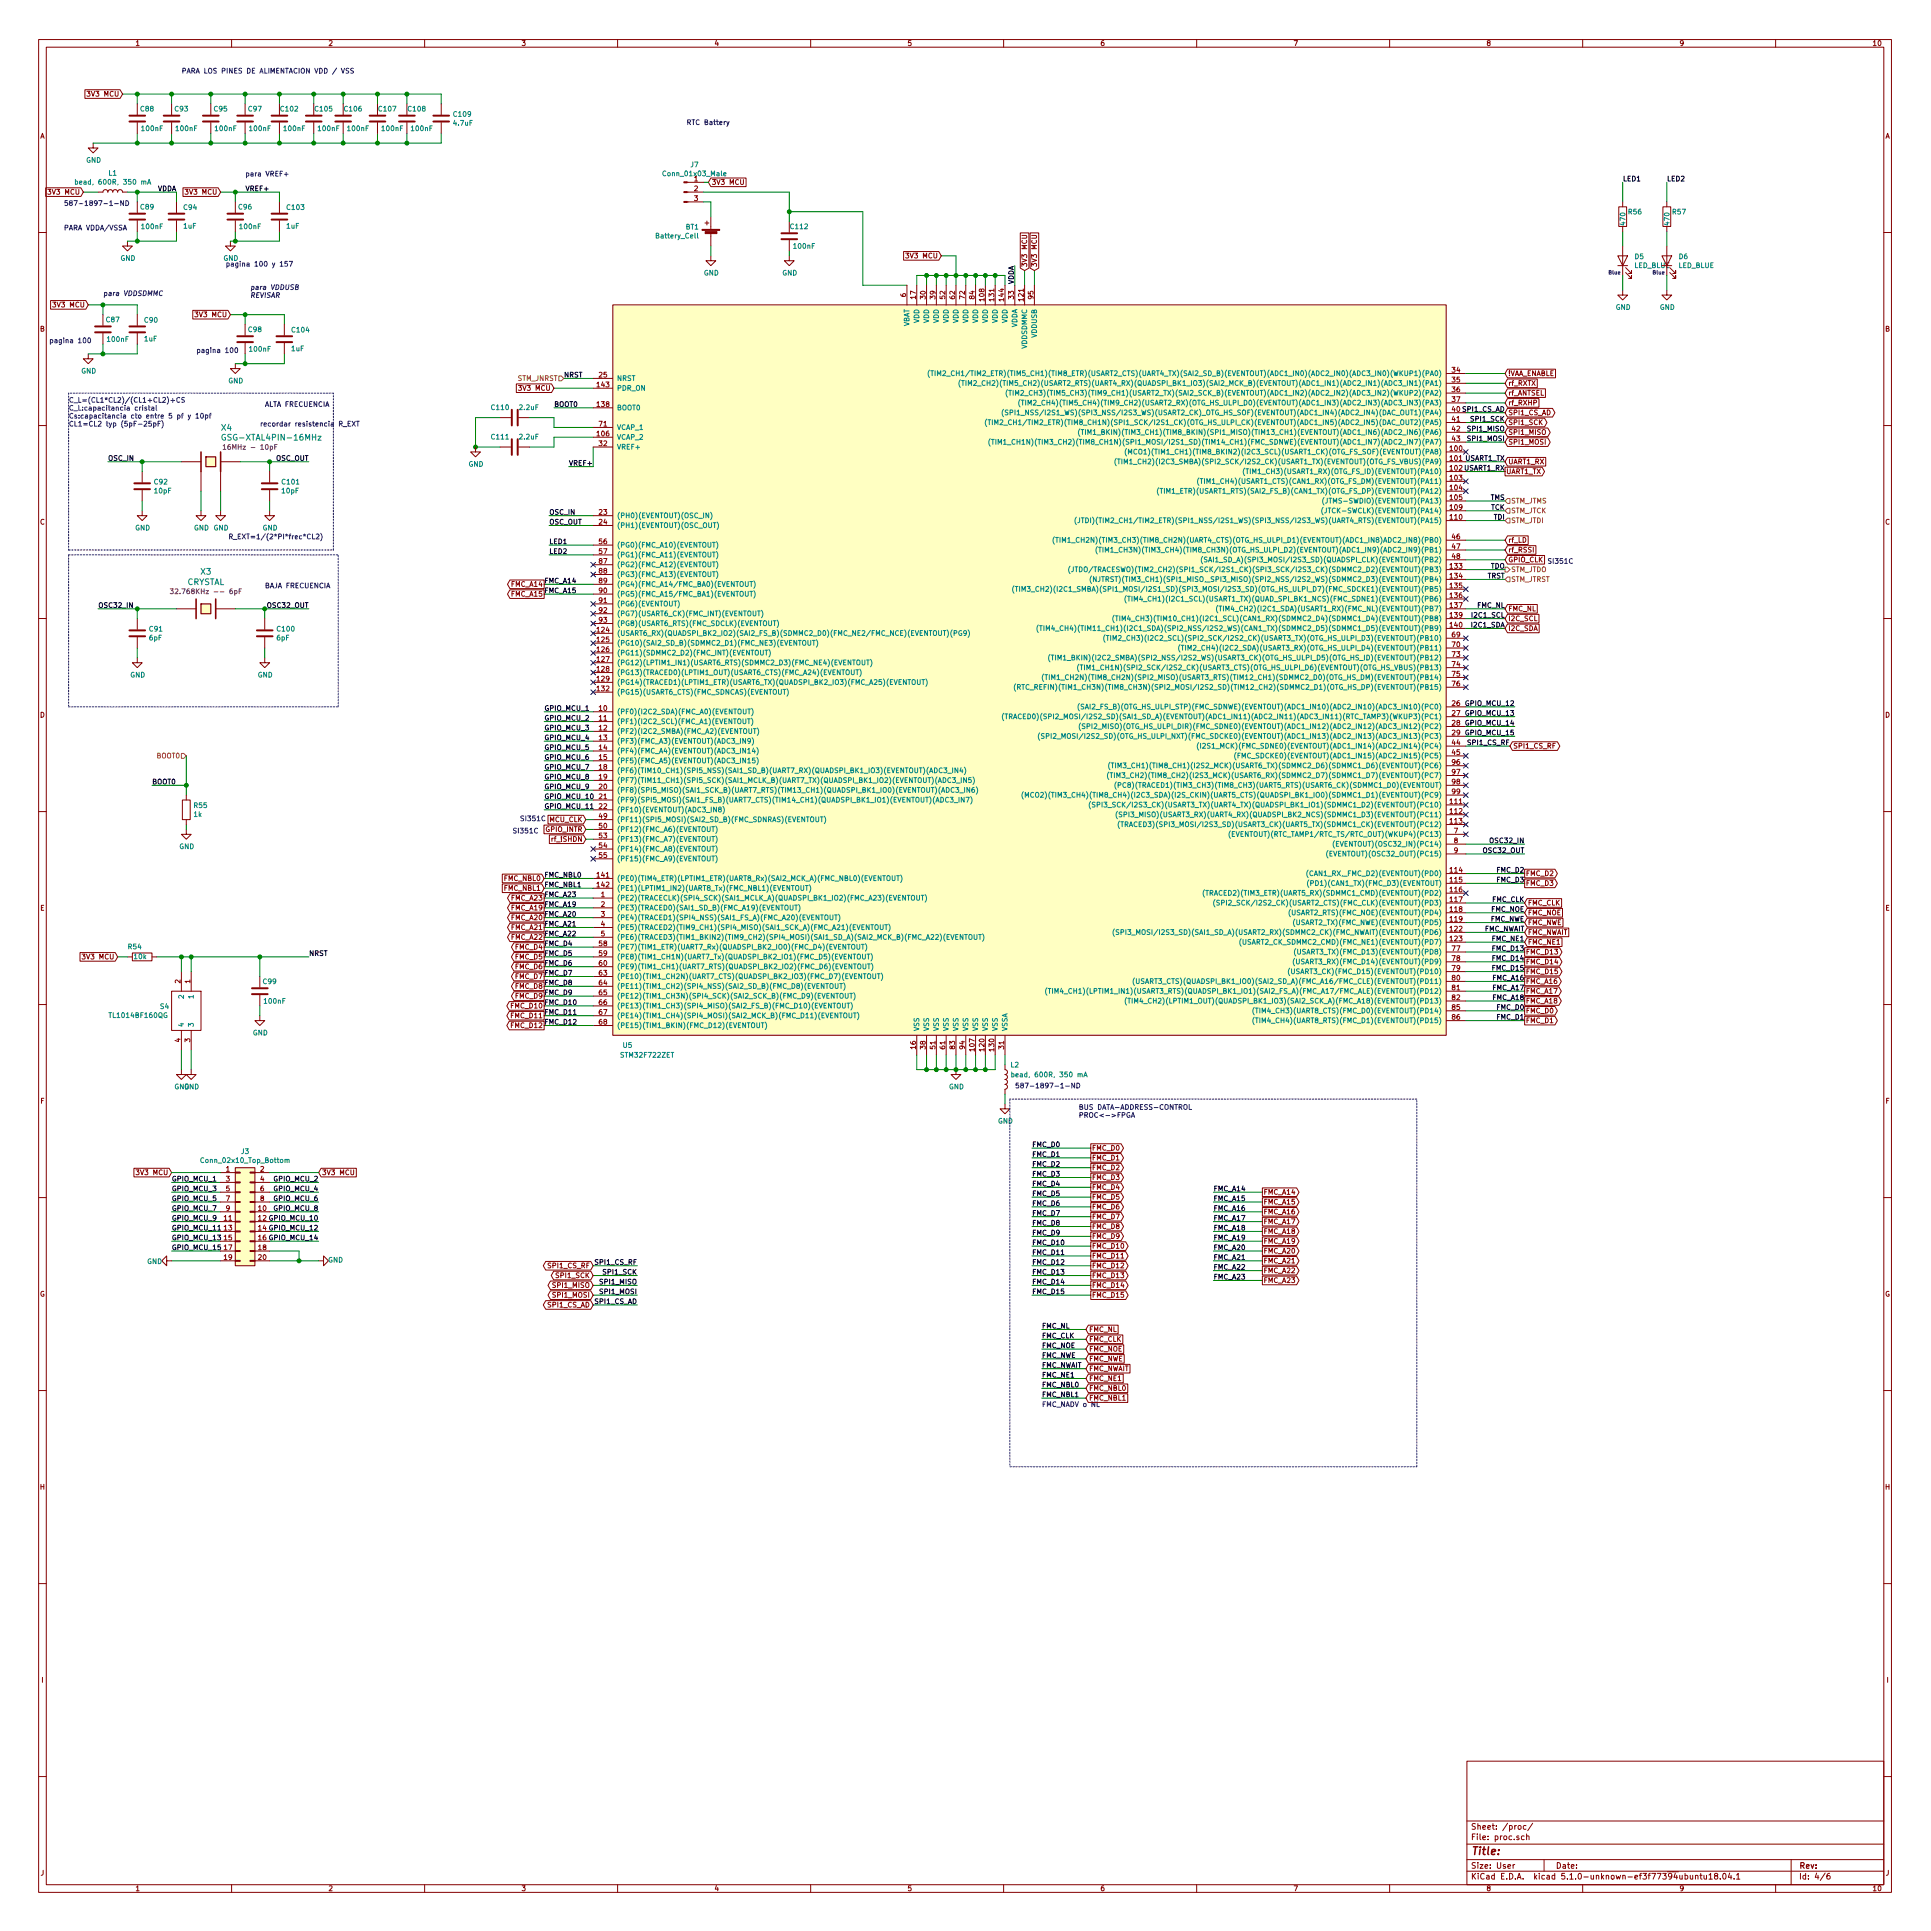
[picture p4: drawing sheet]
<svg xmlns="http://www.w3.org/2000/svg" width="500mm" height="500mm" viewBox="0 0 500 500" stroke-linecap="round" stroke-linejoin="round" font-family="sans-serif">
<defs><g id="words">
<text font-size="2.8" fill="#840000" x="381" y="480.5">Title:</text>
<g font-size="2.1" fill="#008484">
<text x="57.4" y="111.6">X4</text>
<text x="58.8" y="114.1">GSG-XTAL4PIN-16MHz</text>
<text x="52" y="148.9">X3</text>
<text x="48.3" y="151.5">CRYSTAL</text>
</g>
<g font-size="2.1" fill="#840000">
<text x="381" y="474">Sheet: /proc/</text>
<text x="381" y="476.7">File: proc.sch</text>
<text x="381" y="484.1">Size: User</text>
<text x="403" y="484.1">Date:</text>
<text x="466" y="484.1">Rev:</text>
<text x="381" y="486.9">KiCad E.D.A. kicad 5.1.0-unknown-ef3f77394ubuntu18.04.1</text>
<text x="466" y="486.9">Id: 4/6</text>
</g>
<g font-size="1.8" fill="#840000">
<text x="35" y="11.9">1</text>
<text x="85" y="11.9">2</text>
<text x="135" y="11.9">3</text>
<text x="185" y="11.9">4</text>
<text x="235" y="11.9">5</text>
<text x="285" y="11.9">6</text>
<text x="335" y="11.9">7</text>
<text x="385" y="11.9">8</text>
<text x="435" y="11.9">9</text>
<text x="485" y="11.9">10</text>
<text x="23.3" y="25">3V3 MCU</text>
<text x="10.4" y="35.9">A</text>
<text x="488.4" y="35.9">A</text>
<text x="179.9" y="47">1</text>
<text x="184.3" y="47.9">3V3 MCU</text>
<text x="13.1" y="50.4">3V3 MCU</text>
<text x="48.7" y="50.4">3V3 MCU</text>
<text x="179.9" y="49.5">2</text>
<text x="179.9" y="52.1">3</text>
<text x="235.4" y="66.9">3V3 MCU</text>
<text x="266.1" y="69.3" transform="rotate(-90 266.1 69.3)">3V3 MCU</text>
<text x="268.6" y="69.3" transform="rotate(-90 268.6 69.3)">3V3 MCU</text>
<text x="234.7" y="76.9" transform="rotate(-90 234.7 76.9)">6</text>
<text x="237.2" y="77.4" transform="rotate(-90 237.2 77.4)">17</text>
<text x="239.8" y="77.4" transform="rotate(-90 239.8 77.4)">30</text>
<text x="242.3" y="77.4" transform="rotate(-90 242.3 77.4)">39</text>
<text x="244.9" y="77.4" transform="rotate(-90 244.9 77.4)">52</text>
<text x="247.4" y="77.4" transform="rotate(-90 247.4 77.4)">62</text>
<text x="249.9" y="77.4" transform="rotate(-90 249.9 77.4)">72</text>
<text x="252.5" y="77.4" transform="rotate(-90 252.5 77.4)">84</text>
<text x="255" y="77.9" transform="rotate(-90 255 77.9)">108</text>
<text x="257.6" y="77.9" transform="rotate(-90 257.6 77.9)">131</text>
<text x="260.1" y="77.9" transform="rotate(-90 260.1 77.9)">144</text>
<text x="262.6" y="77.4" transform="rotate(-90 262.6 77.4)">33</text>
<text x="265.2" y="77.9" transform="rotate(-90 265.2 77.9)">121</text>
<text x="267.7" y="77.4" transform="rotate(-90 267.7 77.4)">95</text>
<text x="14.4" y="79.6">3V3 MCU</text>
<text x="51.2" y="82.2">3V3 MCU</text>
<text x="10.4" y="85.9">B</text>
<text x="488.4" y="85.9">B</text>
<text x="135.1" y="101.2">3V3 MCU</text>
<text x="154.7" y="100.3">143</text>
<text x="155.2" y="97.8">25</text>
<text x="376.2" y="96.5">34</text>
<text x="376.2" y="99">35</text>
<text x="376.2" y="101.6">36</text>
<text x="390.7" y="99.9">rf_RXTX</text>
<text x="390.7" y="97.4">!VAA_ENABLE</text>
<text x="154.7" y="105.4">138</text>
<text x="376.2" y="104.1">37</text>
<text x="376.2" y="106.7">40 SPI1_CS_AD</text>
<text x="390.7" y="102.5">rf_ANTSEL</text>
<text x="390.7" y="105">rf_RXHP</text>
<text x="390.7" y="107.6">SPI1_CS_AD</text>
<text x="154.7" y="113">106</text>
<text x="155.2" y="110.5">71</text>
<text x="376.2" y="109.2">41</text>
<text x="376.2" y="111.7">42</text>
<text x="390.7" y="110.1">SPI1_SCK</text>
<text x="390.7" y="112.6">SPI1_MISO</text>
<text x="155.2" y="115.6">32</text>
<text x="375.7" y="116.8">100</text>
<text x="376.2" y="114.3">43</text>
<text x="390.7" y="115.2">SPI1_MOSI</text>
<text x="375.7" y="124.4">103</text>
<text x="390.1" y="122.8">UART1_TX</text>
<text x="390.7" y="120.3">UART1_RX</text>
<text x="375.7" y="127">104</text>
<text x="375.7" y="129.5">105</text>
<text x="10.4" y="135.9">C</text>
<text x="155.2" y="133.3">23</text>
<text x="155.2" y="135.9">24</text>
<text x="375.7" y="132.1">109</text>
<text x="375.7" y="134.6">110</text>
<text x="488.4" y="135.9">C</text>
<text x="155.2" y="141">56</text>
<text x="155.2" y="143.5">57</text>
<text x="376.2" y="139.7">46</text>
<text x="376.2" y="142.2">47</text>
<text x="390.7" y="143.1">rf_RSSI</text>
<text x="390.7" y="140.6">rf_LD</text>
<text x="155.2" y="146">87</text>
<text x="155.2" y="148.6">88</text>
<text x="375.7" y="147.3">133</text>
<text x="375.7" y="149.8">134</text>
<text x="376.2" y="144.8">48</text>
<text x="390.7" y="145.7">GPIO_CLK</text>
<text x="132.7" y="152">FMC_A14</text>
<text x="132.7" y="154.5">FMC_A15</text>
<text x="155.2" y="151.1">89</text>
<text x="155.2" y="153.7">90</text>
<text x="375.7" y="152.4">135</text>
<text x="375.7" y="154.9">136</text>
<text x="155.2" y="156.2">91</text>
<text x="155.2" y="158.7">92</text>
<text x="155.2" y="161.3">93</text>
<text x="375.7" y="157.5">137</text>
<text x="375.7" y="160">139</text>
<text x="390.7" y="160.9">I2C_SCL</text>
<text x="390.7" y="158.4">FMC_NL</text>
<text x="154.7" y="163.8">124</text>
<text x="154.7" y="166.4">125</text>
<text x="375.7" y="162.5">140</text>
<text x="376.2" y="165.1">69</text>
<text x="376.2" y="167.6">70</text>
<text x="390.7" y="163.4">I2C_SDA</text>
<text x="154.7" y="168.9">126</text>
<text x="154.7" y="171.4">127</text>
<text x="154.7" y="174">128</text>
<text x="376.2" y="170.2">73</text>
<text x="376.2" y="172.7">74</text>
<text x="154.7" y="176.5">129</text>
<text x="154.7" y="179.1">132</text>
<text x="376.2" y="175.2">75</text>
<text x="376.2" y="177.8">76</text>
<text x="10.4" y="185.9">D</text>
<text x="155.2" y="184.1">10</text>
<text x="376.2" y="182.9">26</text>
<text x="376.2" y="185.4">27</text>
<text x="488.4" y="185.9">D</text>
<text x="155.2" y="186.7">11</text>
<text x="155.2" y="189.2">12</text>
<text x="155.2" y="191.8">13</text>
<text x="376.2" y="187.9">28</text>
<text x="376.2" y="190.5">29</text>
<text x="155.2" y="194.3">14</text>
<text x="155.2" y="196.8">15</text>
<text x="376.2" y="193">44</text>
<text x="376.2" y="195.6">45</text>
<text x="391.9" y="193.9">SPI1_CS_RF</text>
<text x="155.2" y="199.4">18</text>
<text x="155.2" y="201.9">19</text>
<text x="376.2" y="198.1">96</text>
<text x="376.2" y="200.6">97</text>
<text x="376.2" y="203.2">98</text>
<text x="155.2" y="204.5">20</text>
<text x="155.2" y="207">21</text>
<text x="155.2" y="209.5">22</text>
<text x="375.7" y="208.3">111</text>
<text x="376.2" y="205.7">99</text>
<text x="141.5" y="215.5">GPIO_INTR</text>
<text x="142.3" y="213">MCU_CLK</text>
<text x="155.2" y="212.1">49</text>
<text x="155.2" y="214.6">50</text>
<text x="375.7" y="210.8">112</text>
<text x="375.7" y="213.3">113</text>
<text x="376.7" y="215.9">7</text>
<text x="143.1" y="218">rf_!SHDN</text>
<text x="155.2" y="217.2">53</text>
<text x="155.2" y="219.7">54</text>
<text x="376.7" y="218.4">8</text>
<text x="376.7" y="221">9</text>
<text x="154.7" y="227.3">141</text>
<text x="155.2" y="222.2">55</text>
<text x="375.7" y="226">114</text>
<text x="395.2" y="226.9">FMC_D2</text>
<text x="130.8" y="230.7">FMC_NBL1</text>
<text x="130.8" y="228.2">FMC_NBL0</text>
<text x="132.7" y="233.3">FMC_A23</text>
<text x="154.7" y="229.9">142</text>
<text x="155.7" y="232.4">1</text>
<text x="375.7" y="228.6">115</text>
<text x="375.7" y="231.1">116</text>
<text x="375.7" y="233.7">117</text>
<text x="395.2" y="229.5">FMC_D3</text>
<text x="10.4" y="235.9">E</text>
<text x="132.7" y="235.8">FMC_A19</text>
<text x="132.7" y="238.4">FMC_A20</text>
<text x="155.7" y="234.9">2</text>
<text x="155.7" y="237.5">3</text>
<text x="375.7" y="236.2">118</text>
<text x="375.7" y="238.7">119</text>
<text x="395.8" y="237.1">FMC_NOE</text>
<text x="395.8" y="234.6">FMC_CLK</text>
<text x="395.8" y="239.6">FMC_NWE</text>
<text x="488.4" y="235.9">E</text>
<text x="132.7" y="240.9">FMC_A21</text>
<text x="132.7" y="243.4">FMC_A22</text>
<text x="133.6" y="246">FMC_D4</text>
<text x="155.2" y="245.1">58</text>
<text x="155.7" y="240">4</text>
<text x="155.7" y="242.6">5</text>
<text x="375.7" y="241.3">122</text>
<text x="375.7" y="243.8">123</text>
<text x="395.8" y="242.2">FMC_NWAIT</text>
<text x="395.8" y="244.7">FMC_NE1</text>
<text x="22" y="248.5">3V3 MCU</text>
<text x="133.6" y="248.5">FMC_D5</text>
<text x="133.6" y="251.1">FMC_D6</text>
<text x="155.2" y="247.6">59</text>
<text x="155.2" y="250.2">60</text>
<text x="376.2" y="246.4">77</text>
<text x="376.2" y="248.9">78</text>
<text x="376.2" y="251.4">79</text>
<text x="395.2" y="247.3">FMC_D13</text>
<text x="395.2" y="249.8">FMC_D14</text>
<text x="46.7" y="254.7" transform="rotate(-90 46.7 254.7)">2</text>
<text x="49.3" y="254.7" transform="rotate(-90 49.3 254.7)">1</text>
<text x="133.6" y="256.1">FMC_D8</text>
<text x="133.6" y="253.6">FMC_D7</text>
<text x="155.2" y="252.7">63</text>
<text x="155.2" y="255.3">64</text>
<text x="155.2" y="257.8">65</text>
<text x="376.2" y="254">80</text>
<text x="376.2" y="256.5">81</text>
<text x="395.2" y="252.3">FMC_D15</text>
<text x="395.2" y="254.9">FMC_A16</text>
<text x="395.2" y="257.4">FMC_A17</text>
<text x="132.7" y="263.8">FMC_D11</text>
<text x="132.7" y="261.2">FMC_D10</text>
<text x="133.6" y="258.7">FMC_D9</text>
<text x="155.2" y="260.3">66</text>
<text x="155.2" y="262.9">67</text>
<text x="376.2" y="259.1">82</text>
<text x="376.2" y="261.6">85</text>
<text x="395.2" y="262.5">FMC_D0</text>
<text x="395.2" y="260">FMC_A18</text>
<text x="46.7" y="270" transform="rotate(-90 46.7 270)">4</text>
<text x="49.3" y="270" transform="rotate(-90 49.3 270)">3</text>
<text x="132.7" y="266.3">FMC_D12</text>
<text x="155.2" y="265.4">68</text>
<text x="376.2" y="264.1">86</text>
<text x="395.2" y="265">FMC_D1</text>
<text x="237.2" y="271.7" transform="rotate(-90 237.2 271.7)">16</text>
<text x="239.8" y="271.7" transform="rotate(-90 239.8 271.7)">38</text>
<text x="242.3" y="271.7" transform="rotate(-90 242.3 271.7)">51</text>
<text x="244.9" y="271.7" transform="rotate(-90 244.9 271.7)">61</text>
<text x="247.4" y="271.7" transform="rotate(-90 247.4 271.7)">83</text>
<text x="249.9" y="271.7" transform="rotate(-90 249.9 271.7)">94</text>
<text x="252.5" y="272.2" transform="rotate(-90 252.5 272.2)">107</text>
<text x="255" y="272.2" transform="rotate(-90 255 272.2)">120</text>
<text x="257.6" y="272.2" transform="rotate(-90 257.6 272.2)">130</text>
<text x="260.1" y="271.7" transform="rotate(-90 260.1 271.7)">31</text>
<text x="10.5" y="285.9">F</text>
<text x="488.5" y="285.9">F</text>
<text x="282.8" y="298.1">FMC_D0</text>
<text x="36" y="304.4">3V3 MCU</text>
<text x="58.6" y="303.5">1</text>
<text x="67.5" y="303.5">2</text>
<text x="83.3" y="304.4">3V3 MCU</text>
<text x="282.8" y="305.7">FMC_D3</text>
<text x="282.8" y="303.1">FMC_D2</text>
<text x="282.8" y="300.6">FMC_D1</text>
<text x="58.6" y="306.1">3</text>
<text x="58.6" y="308.6">5</text>
<text x="58.6" y="311.1">7</text>
<text x="67.5" y="306.1">4</text>
<text x="67.5" y="308.6">6</text>
<text x="67.5" y="311.1">8</text>
<text x="282.8" y="310.8">FMC_D5</text>
<text x="282.8" y="308.2">FMC_D4</text>
<text x="327.3" y="309.5">FMC_A14</text>
<text x="58.1" y="316.2">11</text>
<text x="58.6" y="313.7">9</text>
<text x="67" y="313.7">10</text>
<text x="67" y="316.2">12 GPIO_MCU_10</text>
<text x="282.8" y="313.3">FMC_D6</text>
<text x="282.8" y="315.8">FMC_D7</text>
<text x="327.3" y="314.6">FMC_A16</text>
<text x="327.3" y="312">FMC_A15</text>
<text x="327.3" y="317.1">FMC_A17</text>
<text x="58.1" y="318.8">13</text>
<text x="58.1" y="321.3">15</text>
<text x="58.1" y="323.8">17</text>
<text x="67" y="318.8">14 GPIO_MCU_12</text>
<text x="67" y="321.3">16 GPIO_MCU_14</text>
<text x="67" y="323.8">18</text>
<text x="282.8" y="318.4">FMC_D8</text>
<text x="282.8" y="323.5">FMC_D10</text>
<text x="282.8" y="320.9">FMC_D9</text>
<text x="327.3" y="319.6">FMC_A18</text>
<text x="327.3" y="322.2">FMC_A19</text>
<text x="58.1" y="326.4">19</text>
<text x="67" y="326.4">20</text>
<text x="142.3" y="328.5">SPI1_CS_RF</text>
<text x="282.8" y="328.5">FMC_D12</text>
<text x="282.8" y="326">FMC_D11</text>
<text x="327.3" y="324.7">FMC_A20</text>
<text x="327.3" y="327.3">FMC_A21</text>
<text x="327.3" y="329.8">FMC_A22</text>
<text x="10.3" y="335.9">G</text>
<text x="143.5" y="333.6">SPI1_MISO</text>
<text x="144.3" y="331.1">SPI1_SCK</text>
<text x="282.8" y="331.1">FMC_D13</text>
<text x="282.8" y="333.6">FMC_D14</text>
<text x="327.3" y="332.3">FMC_A23</text>
<text x="488.3" y="335.9">G</text>
<text x="142.1" y="338.7">SPI1_CS_AD</text>
<text x="143.5" y="336.2">SPI1_MOSI</text>
<text x="282.8" y="336.2">FMC_D15</text>
<text x="282.1" y="345">FMC_NL</text>
<text x="282.1" y="347.6">FMC_CLK</text>
<text x="282.1" y="350.1">FMC_NOE</text>
<text x="282.1" y="352.7">FMC_NWE</text>
<text x="282.1" y="355.2">FMC_NWAIT</text>
<text x="282.1" y="357.7">FMC_NE1</text>
<text x="282.1" y="362.8">FMC_NBL1</text>
<text x="282.1" y="360.3">FMC_NBL0</text>
<text x="10.4" y="385.9">H</text>
<text x="488.4" y="385.9">H</text>
<text x="10.7" y="435.9">I</text>
<text x="488.7" y="435.9">I</text>
<text x="10.5" y="485.9">J</text>
<text x="488.5" y="485.9">J</text>
<text x="35" y="489.9">1</text>
<text x="85" y="489.9">2</text>
<text x="135" y="489.9">3</text>
<text x="185" y="489.9">4</text>
<text x="235" y="489.9">5</text>
<text x="285" y="489.9">6</text>
<text x="335" y="489.9">7</text>
<text x="385" y="489.9">8</text>
<text x="435" y="489.9">9</text>
<text x="485" y="489.9">10</text>
</g>
<g font-size="1.8" fill="#0000c2">
<text x="47" y="19">PARA LOS PINES DE ALIMENTACION VDD / VSS</text>
<text x="177.8" y="32.4">RTC Battery</text>
<text x="63.5" y="45.7">para VREF+</text>
<text x="16.5" y="53.3">587-1897-1-ND</text>
<text x="16.5" y="59.7">PARA VDDA/VSSA</text>
<text x="57.9" y="67.5">GND</text>
<text x="58.4" y="69">pagina 100 y 157</text>
<text x="26.7" y="76.7">para VDDSDMMC</text>
<text x="64.8" y="75.1">para VDDUSB</text>
<text x="64.8" y="77.2">REVISAR</text>
<text x="12.7" y="88.9">pagina 100</text>
<text x="50.8" y="91.4">pagina 100</text>
<text x="17.8" y="104.3">C_L=(CL1*CL2)/(CL1+CL2)+CS</text>
<text x="17.8" y="106.4">C_L:capacitancia cristal</text>
<text x="68.6" y="105.4">ALTA FRECUENCIA</text>
<text x="17.8" y="108.4">Cs:capacitancia cto entre 5 pf y 10pf</text>
<text x="17.8" y="110.5">CL1=CL2 typ (5pF-25pF)</text>
<text x="67.3" y="110.5">recordar resistencia R_EXT</text>
<text x="63.1" y="139.7">R_EXT=1/(2*PI*frec*CL2)</text>
<text x="401.8" y="146">SI351C</text>
<text x="68.6" y="152.4">BAJA FRECUENCIA</text>
<text x="132.7" y="215.9">SI351C</text>
<text x="134.6" y="212.7">SI351C</text>
<text x="262.9" y="281.9">587-1897-1-ND</text>
<text x="279.4" y="287.5">BUS DATA-ADDRESS-CONTROL</text>
<text x="279.4" y="289.5">PROC&lt;-&gt;FPGA</text>
<text x="269.9" y="364.5">FMC_NADV o NL</text>
</g>
<g font-size="1.8" fill="#008484">
<text x="36.5" y="28.9">C88</text>
<text x="45.4" y="28.9">C93</text>
<text x="55.5" y="28.9">C95</text>
<text x="64.4" y="28.9">C97</text>
<text x="72.8" y="28.9">C102</text>
<text x="81.7" y="28.9">C105</text>
<text x="89.3" y="28.9">C106</text>
<text x="98.2" y="28.9">C107</text>
<text x="105.8" y="28.9">C108</text>
<text x="36.8" y="33.9">100nF</text>
<text x="45.7" y="33.9">100nF</text>
<text x="55.9" y="33.9">100nF</text>
<text x="64.8" y="33.9">100nF</text>
<text x="73.7" y="33.9">100nF</text>
<text x="82.5" y="33.9">100nF</text>
<text x="90.2" y="33.9">100nF</text>
<text x="99.1" y="33.9">100nF</text>
<text x="106.7" y="33.9">100nF</text>
<text x="117.6" y="32.5">4.7uF</text>
<text x="117.6" y="30.2">C109</text>
<text x="20.9" y="47.8">bead, 600R, 350 mA</text>
<text x="22.3" y="42.1">GND</text>
<text x="28.2" y="45.5">L1</text>
<text x="172.2" y="45.6">Conn_01x03_Male</text>
<text x="178.9" y="43.3">J7</text>
<text x="36.5" y="54.3">C89</text>
<text x="36.8" y="59.3">100nF</text>
<text x="47.6" y="59.2">1uF</text>
<text x="47.7" y="54.4">C94</text>
<text x="61.9" y="54.3">C96</text>
<text x="62.2" y="59.3">100nF</text>
<text x="74.3" y="59.2">1uF</text>
<text x="74.4" y="54.4">C103</text>
<text x="177.7" y="59.4">BT1</text>
<text x="204.9" y="59.3">C112</text>
<text x="421.1" y="58.2" transform="rotate(-90 421.1 58.2)">470</text>
<text x="421.9" y="55.5">R56</text>
<text x="432.5" y="58.2" transform="rotate(-90 432.5 58.2)">470</text>
<text x="433.3" y="55.5">R57</text>
<text x="170.2" y="61.8">Battery_Cell</text>
<text x="205.7" y="64.4">100nF</text>
<text x="31.2" y="67.5">GND</text>
<text x="182.3" y="71.4">GND</text>
<text x="202.6" y="71.4">GND</text>
<text x="423.3" y="69.4">LED_BLUE</text>
<text x="423.5" y="67.1">D5</text>
<text x="434.8" y="69.4">LED_BLUE</text>
<text x="435" y="67.1">D6</text>
<text x="27.6" y="83.5">C87</text>
<text x="37.5" y="83.6">C90</text>
<text x="238.1" y="83.7" transform="rotate(-90 238.1 83.7)">VDD</text>
<text x="240.7" y="83.7" transform="rotate(-90 240.7 83.7)">VDD</text>
<text x="243.2" y="83.7" transform="rotate(-90 243.2 83.7)">VDD</text>
<text x="245.7" y="83.7" transform="rotate(-90 245.7 83.7)">VDD</text>
<text x="248.3" y="83.7" transform="rotate(-90 248.3 83.7)">VDD</text>
<text x="250.8" y="83.7" transform="rotate(-90 250.8 83.7)">VDD</text>
<text x="253.4" y="83.7" transform="rotate(-90 253.4 83.7)">VDD</text>
<text x="255.9" y="83.7" transform="rotate(-90 255.9 83.7)">VDD</text>
<text x="258.4" y="83.7" transform="rotate(-90 258.4 83.7)">VDD</text>
<text x="261" y="83.7" transform="rotate(-90 261 83.7)">VDD</text>
<text x="418.5" y="80.2">GND</text>
<text x="430" y="80.2">GND</text>
<text x="27.9" y="88.6">100nF</text>
<text x="37.4" y="88.4">1uF</text>
<text x="64.4" y="86">C98</text>
<text x="75.7" y="86.1">C104</text>
<text x="235.6" y="84.8" transform="rotate(-90 235.6 84.8)">VBAT</text>
<text x="263.5" y="85" transform="rotate(-90 263.5 85)">VDDA</text>
<text x="268.6" y="87.5" transform="rotate(-90 268.6 87.5)">VDDUSB</text>
<text x="64.8" y="91.1">100nF</text>
<text x="75.5" y="91">1uF</text>
<text x="266.1" y="90.4" transform="rotate(-90 266.1 90.4)">VDDSDMMC</text>
<text x="21" y="96.8">GND</text>
<text x="59.1" y="99.3">GND</text>
<text x="159.8" y="101.2">PDR_ON</text>
<text x="159.8" y="98.7">NRST</text>
<text x="249.3" y="97.4">(TIM2_CH1/TIM2_ETR)(TIM5_CH1)(TIM8_ETR)(USART2_CTS)(UART4_TX)(SAI2_SD_B)(EVENTOUT)(ADC1_IN0)(ADC2_IN0)(ADC3_IN0)(WKUP1)(PA0)</text>
<text x="256.3" y="99.9">(TIM2_CH2)(TIM5_CH2)(USART2_RTS)(UART4_RX)(QUADSPI_BK1_IO3)(SAI2_MCK_B)(EVENTOUT)(ADC1_IN1)(ADC2_IN1)(ADC3_IN1)(PA1)</text>
<text x="127.4" y="106.2">C110</text>
<text x="134.7" y="106.2">2.2uF</text>
<text x="159.8" y="106.3">BOOT0</text>
<text x="267.6" y="107.6">(SPI1_NSS/I2S1_WS)(SPI3_NSS/I2S3_WS)(USART2_CK)_OTG_HS_SOF)(EVENTOUT)(ADC1_IN4)(ADC2_IN4)(DAC_OUT1)(PA4)</text>
<text x="268.7" y="102.5">(TIM2_CH3)(TIM5_CH3)(TIM9_CH1)(USART2_TX)(SAI2_SCK_B)(EVENTOUT)(ADC1_IN2)(ADC2_IN2)(ADC3_IN2)(WKUP2)(PA2)</text>
<text x="271.4" y="105">(TIM2_CH4)(TIM5_CH4)(TIM9_CH2)(USART2_RX)(OTG_HS_ULPI_D0)(EVENTOUT)(ADC1_IN3)(ADC2_IN3)(ADC3_IN3)(PA3)</text>
<text x="127.4" y="113.8">C111</text>
<text x="134.7" y="113.8">2.2uF</text>
<text x="159.8" y="113.9">VCAP_2</text>
<text x="159.8" y="111.4">VCAP_1</text>
<text x="263.9" y="110.1">(TIM2_CH1/TIM2_ETR)(TIM8_CH1N)(SPI1_SCK/I2S1_CK)(OTG_HS_ULPI_CK)(EVENTOUT)(ADC1_IN5)(ADC2_IN5)(DAC_OUT2)(PA5)</text>
<text x="286.8" y="112.6">(TIM1_BKIN)(TIM3_CH1)(TIM8_BKIN)(SPI1_MISO)(TIM13_CH1)(EVENTOUT)(ADC1_IN6)(ADC2_IN6)(PA6)</text>
<text x="159.8" y="116.4">VREF+</text>
<text x="265.6" y="115.2">(TIM1_CH1N)(TIM3_CH2)(TIM8_CH1N)(SPI1_MOSI/I2S1_SD)(TIM14_CH1)(FMC_SDNWE)(EVENTOUT)(ADC1_IN7)(ADC2_IN7)(PA7)</text>
<text x="296.6" y="117.7">(MCO1)(TIM1_CH1)(TIM8_BKIN2)(I2C3_SCL)(USART1_CK)(OTG_FS_SOF)(EVENTOUT)(PA8)</text>
<text x="40" y="125.5">C92</text>
<text x="73.2" y="125.5">C101</text>
<text x="121.4" y="120.9">GND</text>
<text x="294.3" y="120.3">(TIM1_CH2)(I2C3_SMBA)(SPI2_SCK/I2S2_CK)(USART1_TX)(EVENTOUT)(OTG_FS_VBUS)(PA9)</text>
<text x="313.3" y="125.3">(TIM1_CH4)(USART1_CTS)(CAN1_RX)(OTG_FS_DM)(EVENTOUT)(PA11)</text>
<text x="324.8" y="122.8">(TIM1_CH3)(USART1_RX)(OTG_FS_ID)(EVENTOUT)(PA10)</text>
<text x="40.1" y="127.8">10pF</text>
<text x="73.1" y="127.8">10pF</text>
<text x="303.2" y="127.9">(TIM1_ETR)(USART1_RTS)(SAI2_FS_B)(CAN1_TX)(OTG_FS_DP)(EVENTOUT)(PA12)</text>
<text x="344.8" y="130.4">(JTMS-SWDIO)(EVENTOUT)(PA13)</text>
<text x="35" y="137.4">GND</text>
<text x="50.2" y="137.4">GND GND</text>
<text x="68" y="137.4">GND</text>
<text x="159.8" y="134.2">(PH0)(EVENTOUT)(OSC_IN)</text>
<text x="159.8" y="136.8">(PH1)(EVENTOUT)(OSC_OUT)</text>
<text x="286.7" y="135.5">(JTDI)(TIM2_CH1/TIM2_ETR)(SPI1_NSS/I2S1_WS)(SPI3_NSS/I2S3_WS)(UART4_RTS)(EVENTOUT)(PA15)</text>
<text x="344.3" y="133">(JTCK-SWCLK)(EVENTOUT)(PA14)</text>
<text x="159.8" y="141.8">(PG0)(FMC_A10)(EVENTOUT)</text>
<text x="279.3" y="140.6">(TIM1_CH2N)(TIM3_CH3)(TIM8_CH2N)(UART4_CTS)(OTG_HS_ULPI_D1)(EVENTOUT)(ADC1_IN8)ADC2_IN8)(PB0)</text>
<text x="290.3" y="143.1">(TIM1_CH3N)(TIM3_CH4)(TIM8_CH3N)(OTG_HS_ULPI_D2)(EVENTOUT)(ADC1_IN9)(ADC2_IN9)(PB1)</text>
<text x="159.8" y="144.4">(PG1)(FMC_A11)(EVENTOUT)</text>
<text x="159.8" y="146.9">(PG2)(FMC_A12)(EVENTOUT)</text>
<text x="159.8" y="149.5">(PG3)(FMC_A13)(EVENTOUT)</text>
<text x="284.9" y="148.2">(JTDO/TRACESWO)(TIM2_CH2)(SPI1_SCK/I2S1_CK)(SPI3_SCK/I2S3_CK)(SDMMC2_D2)(EVENTOUT)(PB3)</text>
<text x="315.4" y="145.7">(SAI1_SD_A)(SPI3_MOSI/I2S3_SD)(QUADSPI_CLK)(EVENTOUT)(PB2)</text>
<text x="159.8" y="152">(PG4)(FMC_A14/FMC_BA0)(EVENTOUT)</text>
<text x="159.8" y="154.5">(PG5)(FMC_A15/FMC_BA1)(EVENTOUT)</text>
<text x="271.3" y="153.3">(TIM3_CH2)(I2C1_SMBA)(SPI1_MOSI/I2S1_SD)(SPI3_MOSI/I2S3_SD)(OTG_HS_ULPI_D7)(FMC_SDCKE1)(EVENTOUT)(PB5)</text>
<text x="289.4" y="150.7">(NJTRST)(TIM3_CH1)(SPI1_MISO,_SPI3_MISO)(SPI2_NSS/I2S2_WS)(SDMMC2_D3)(EVENTOUT)(PB4)</text>
<text x="296.2" y="155.8">(TIM4_CH1)(I2C1_SCL)(USART1_TX)(QUAD_SPI_BK1_NCS)(FMC_SDNE1)(EVENTOUT)(PB6)</text>
<text x="159.8" y="157.1">(PG6)(EVENTOUT)</text>
<text x="159.8" y="159.6">(PG7)(USART6_CK)(FMC_INT)(EVENTOUT)</text>
<text x="294.7" y="160.9">(TIM4_CH3)(TIM10_CH1)(I2C1_SCL)(CAN1_RX)(SDMMC2_D4)(SDMMC1_D4)(EVENTOUT)(PB8)</text>
<text x="318.8" y="158.4">(TIM4_CH2)(I2C1_SDA)(USART1_RX)(FMC_NL)(EVENTOUT)(PB7)</text>
<text x="38.7" y="165.9">6pF</text>
<text x="38.8" y="163.6">C91</text>
<text x="71.7" y="165.9">6pF</text>
<text x="71.9" y="163.6">C100</text>
<text x="159.8" y="164.7">(USART6_RX)(QUADSPI_BK2_IO2)(SAI2_FS_B)(SDMMC2_D0)(FMC_NE2/FMC_NCE)(EVENTOUT)(PG9)</text>
<text x="159.8" y="167.2">(PG10)(SAI2_SD_B)(SDMMC2_D1)(FMC_NE3)(EVENTOUT)</text>
<text x="159.8" y="162.2">(PG8)(USART6_RTS)(FMC_SDCLK)(EVENTOUT)</text>
<text x="277.1" y="163.4">(TIM4_CH4)(TIM11_CH1)(I2C1_SDA)(SPI2_NSS/I2S2_WS)(CAN1_TX)(SDMMC2_D5)(SDMMC1_D5)(EVENTOUT)(PB9)</text>
<text x="292.5" y="166">(TIM2_CH3)(I2C2_SCL)(SPI2_SCK/I2S2_CK)(USART3_TX)(OTG_HS_ULPI_D3)(EVENTOUT)(PB10)</text>
<text x="159.8" y="169.8">(PG11)(SDMMC2_D2)(FMC_INT)(EVENTOUT)</text>
<text x="159.8" y="172.3">(PG12)(LPTIM1_IN1)(USART6_RTS)(SDMMC2_D3)(FMC_NE4)(EVENTOUT)</text>
<text x="278.3" y="171.1">(TIM1_BKIN)(I2C2_SMBA)(SPI2_NSS/I2S2_WS)(USART3_CK)(OTG_HS_ULPI_D5)(OTG_HS_ID)(EVENTOUT)(PB12)</text>
<text x="285" y="173.6">(TIM1_CH1N)(SPI2_SCK/I2S2_CK)(USART3_CTS)(OTG_HS_ULPI_D6)(EVENTOUT)(OTG_HS_VBUS)(PB13)</text>
<text x="309.5" y="168.5">(TIM2_CH4)(I2C2_SDA)(USART3_RX)(OTG_HS_ULPI_D4)(EVENTOUT)(PB11)</text>
<text x="33.7" y="175.5">GND</text>
<text x="66.8" y="175.5">GND</text>
<text x="159.8" y="174.9">(PG13)(TRACED0)(LPTIM1_OUT)(USART6_CTS)(FMC_A24)(EVENTOUT)</text>
<text x="159.8" y="177.4">(PG14)(TRACED1)(LPTIM1_ETR)(USART6_TX)(QUADSPI_BK2_IO3)(FMC_A25)(EVENTOUT)</text>
<text x="159.8" y="179.9">(PG15)(USART6_CTS)(FMC_SDNCAS)(EVENTOUT)</text>
<text x="271.3" y="178.7">(RTC_REFIN)(TIM1_CH3N)(TIM8_CH3N)(SPI2_MOSI/I2S2_SD)(TIM12_CH2)(SDMMC2_D1)(OTG_HS_DP)(EVENTOUT)(PB15)</text>
<text x="276.9" y="176.1">(TIM1_CH2N)(TIM8_CH2N)(SPI2_MISO)(USART3_RTS)(TIM12_CH1)(SDMMC2_D0)(OTG_HS_DM)(EVENTOUT)(PB14)</text>
<text x="159.8" y="185">(PF0)(I2C2_SDA)(FMC_A0)(EVENTOUT)</text>
<text x="285" y="183.8">(SAI2_FS_B)(OTG_HS_ULPI_STP)(FMC_SDNWE)(EVENTOUT)(ADC1_IN10)(ADC2_IN10)(ADC3_IN10)(PC0)</text>
<text x="159.8" y="187.6">(PF1)(I2C2_SCL)(FMC_A1)(EVENTOUT)</text>
<text x="159.8" y="190.1">(PF2)(I2C2_SMBA)(FMC_A2)(EVENTOUT)</text>
<text x="268.3" y="186.3">(TRACED0)(SPI2_MOSI/I2S2_SD)(SAI1_SD_A)(EVENTOUT)(ADC1_IN11)(ADC2_IN11)(ADC3_IN11)(RTC_TAMP3)(WKUP3)(PC1)</text>
<text x="276.8" y="191.4">(SPI2_MOSI/I2S2_SD)(OTG_HS_ULPI_NXT)(FMC_SDCKE0)(EVENTOUT)(ADC1_IN13)(ADC2_IN13)(ADC3_IN13)(PC3)</text>
<text x="286.2" y="188.8">(SPI2_MISO)(OTG_HS_ULPI_DIR)(FMC_SDNE0)(EVENTOUT)(ADC1_IN12)(ADC2_IN12)(ADC3_IN12)(PC2)</text>
<text x="159.8" y="192.6">(PF3)(FMC_A3)(EVENTOUT)(ADC3_IN9)</text>
<text x="159.8" y="195.2">(PF4)(FMC_A4)(EVENTOUT)(ADC3_IN14)</text>
<text x="159.8" y="197.7">(PF5)(FMC_A5)(EVENTOUT)(ADC3_IN15)</text>
<text x="315.1" y="193.9">(I2S1_MCK)(FMC_SDNE0)(EVENTOUT)(ADC1_IN14)(ADC2_IN14)(PC4)</text>
<text x="323.6" y="196.5">(FMC_SDCKE0)(EVENTOUT)(ADC1_IN15)(ADC2_IN15)(PC5)</text>
<text x="159.8" y="200.3">(PF6)(TIM10_CH1)(SPI5_NSS)(SAI1_SD_B)(UART7_RX)(QUADSPI_BK1_IO3)(EVENTOUT)(ADC3_IN4)</text>
<text x="159.8" y="202.8">(PF7)(TIM11_CH1)(SPI5_SCK)(SAI1_MCLK_B)(UART7_TX)(QUADSPI_BK1_IO2)(EVENTOUT)(ADC3_IN5)</text>
<text x="293.1" y="201.5">(TIM3_CH2)(TIM8_CH2)(I2S3_MCK)(USART6_RX)(SDMMC2_D7)(SDMMC1_D7)(EVENTOUT)(PC7)</text>
<text x="293.2" y="199">(TIM3_CH1)(TIM8_CH1)(I2S2_MCK)(USART6_TX)(SDMMC2_D6)(SDMMC1_D6)(EVENTOUT)(PC6)</text>
<text x="50.3" y="209.3">R55</text>
<text x="159.8" y="205.3">(PF8)(SPI5_MISO)(SAI1_SCK_B)(UART7_RTS)(TIM13_CH1)(QUADSPI_BK1_IO0)(EVENTOUT)(ADC3_IN6)</text>
<text x="159.8" y="207.9">(PF9)(SPI5_MOSI)(SAI1_FS_B)(UART7_CTS)(TIM14_CH1)(QUADSPI_BK1_IO1)(EVENTOUT)(ADC3_IN7)</text>
<text x="272.4" y="206.6">(MCO2)(TIM3_CH4)(TIM8_CH4)(I2C3_SDA)(I2S_CKIN)(UART5_CTS)(QUADSPI_BK1_IO0)(SDMMC1_D1)(EVENTOUT)(PC9)</text>
<text x="288.3" y="209.2">(SPI3_SCK/I2S3_CK)(USART3_TX)(UART4_TX)(QUADSPI_BK1_IO1)(SDMMC1_D2)(EVENTOUT)(PC10)</text>
<text x="293.8" y="204.1">(PC8)(TRACED1)(TIM3_CH3)(TIM8_CH3)(UART5_RTS)(USART6_CK)(SDMMC1_D0)(EVENTOUT)</text>
<text x="50.3" y="211.6">1k</text>
<text x="159.8" y="210.4">(PF10)(EVENTOUT)(ADC3_IN8)</text>
<text x="159.8" y="213">(PF11)(SPI5_MOSI)(SAI2_SD_B)(FMC_SDNRAS)(EVENTOUT)</text>
<text x="159.8" y="215.5">(PF12)(FMC_A6)(EVENTOUT)</text>
<text x="293.9" y="211.7">(SPI3_MISO)(USART3_RX)(UART4_RX)(QUADSPI_BK2_NCS)(SDMMC1_D3)(EVENTOUT)(PC11)</text>
<text x="295.1" y="214.2">(TRACED3)(SPI3_MOSI/I2S3_SD)(USART3_CK)(UART5_TX)(SDMMC1_CK)(EVENTOUT)(PC12)</text>
<text x="46.4" y="219.9">GND</text>
<text x="159.8" y="218">(PF13)(FMC_A7)(EVENTOUT)</text>
<text x="159.8" y="220.6">(PF14)(FMC_A8)(EVENTOUT)</text>
<text x="321.6" y="216.8">(EVENTOUT)(RTC_TAMP1/RTC_TS/RTC_OUT)(WKUP4)(PC13)</text>
<text x="345.5" y="221.9">(EVENTOUT)(OSC32_OUT)(PC15)</text>
<text x="347.5" y="219.3">(EVENTOUT)(OSC32_IN)(PC14)</text>
<text x="159.8" y="223.1">(PF15)(FMC_A9)(EVENTOUT)</text>
<text x="340.2" y="226.9">(CAN1_RX,_FMC_D2)(EVENTOUT)(PD0)</text>
<text x="159.8" y="233.3">(PE2)(TRACECLK)(SPI4_SCK)(SAI1_MCLK_A)(QUADSPI_BK1_IO2)(FMC_A23)(EVENTOUT)</text>
<text x="159.8" y="228.2">(PE0)(TIM4_ETR)(LPTIM1_ETR)(UART8_Rx)(SAI2_MCK_A)(FMC_NBL0)(EVENTOUT)</text>
<text x="159.8" y="230.7">(PE1)(LPTIM1_IN2)(UART8_Tx)(FMC_NBL1)(EVENTOUT)</text>
<text x="314.6" y="232">(TRACED2)(TIM3_ETR)(UART5_RX)(SDMMC1_CMD)(EVENTOUT)(PD2)</text>
<text x="340.7" y="229.5">(PD1)(CAN1_TX)(FMC_D3)(EVENTOUT)</text>
<text x="159.8" y="235.8">(PE3)(TRACED0)(SAI1_SD_B)(FMC_A19)(EVENTOUT)</text>
<text x="159.8" y="238.4">(PE4)(TRACED1)(SPI4_NSS)(SAI1_FS_A)(FMC_A20)(EVENTOUT)</text>
<text x="318.4" y="234.6">(SPI2_SCK/I2S2_CK)(USART2_CTS)(FMC_CLK)(EVENTOUT)(PD3)</text>
<text x="335.6" y="237.1">(USART2_RTS)(FMC_NOE)(EVENTOUT)(PD4)</text>
<text x="336.6" y="239.6">(USART2_TX)(FMC_NWE)(EVENTOUT)(PD5)</text>
<text x="33.3" y="245.9">R54</text>
<text x="159.8" y="240.9">(PE5)(TRACED2)(TIM9_CH1)(SPI4_MISO)(SAI1_SCK_A)(FMC_A21)(EVENTOUT)</text>
<text x="159.8" y="243.4">(PE6)(TRACED3)(TIM1_BKIN2)(TIM9_CH2)(SPI4_MOSI)(SAI1_SD_A)(SAI2_MCK_B)(FMC_A22)(EVENTOUT)</text>
<text x="159.8" y="246">(PE7)(TIM1_ETR)(UART7_Rx)(QUADSPI_BK2_IO0)(FMC_D4)(EVENTOUT)</text>
<text x="293.4" y="242.2">(SPI3_MOSI/I2S3_SD)(SAI1_SD_A)(USART2_RX)(SDMMC2_CK)(FMC_NWAIT)(EVENTOUT)(PD6)</text>
<text x="323.3" y="244.7">(USART2_CK_SDMMC2_CMD)(FMC_NE1)(EVENTOUT)(PD7)</text>
<text x="34.8" y="248.4">10k</text>
<text x="159.8" y="248.5">(PE8)(TIM1_CH1N)(UART7_Tx)(QUADSPI_BK2_IO1)(FMC_D5)(EVENTOUT)</text>
<text x="159.8" y="251.1">(PE9)(TIM1_CH1)(UART7_RTS)(QUADSPI_BK2_IO2)(FMC_D6)(EVENTOUT)</text>
<text x="337.3" y="249.8">(USART3_RX)(FMC_D14)(EVENTOUT)(PD9)</text>
<text x="337.5" y="247.3">(USART3_TX)(FMC_D13)(EVENTOUT)(PD8)</text>
<text x="68.2" y="254.9">C99</text>
<text x="159.8" y="253.6">(PE10)(TIM1_CH2N)(UART7_CTS)(QUADSPI_BK2_IO3)(FMC_D7)(EVENTOUT)</text>
<text x="159.8" y="256.1">(PE11)(TIM1_CH2)(SPI4_NSS)(SAI2_SD_B)(FMC_D8)(EVENTOUT)</text>
<text x="277.2" y="257.4">(TIM4_CH1)(LPTIM1_IN1)(USART3_RTS)(QUADSPI_BK1_IO1)(SAI2_FS_A)(FMC_A17/FMC_ALE)(EVENTOUT)(PD12)</text>
<text x="298" y="254.9">(USART3_CTS)(QUADSPI_BK1_IO0)(SAI2_SD_A)(FMC_A16/FMC_CLE)(EVENTOUT)(PD11)</text>
<text x="336.2" y="252.3">(USART3_CK)(FMC_D15)(EVENTOUT)(PD10)</text>
<text x="28.7" y="263.7">TL1014BF160QG</text>
<text x="41.6" y="261.4">S4</text>
<text x="47.6" y="258.5" transform="rotate(-90 47.6 258.5)">2</text>
<text x="50.2" y="258.5" transform="rotate(-90 50.2 258.5)">1</text>
<text x="68.6" y="260">100nF</text>
<text x="159.8" y="258.7">(PE12)(TIM1_CH3N)(SPI4_SCK)(SAI2_SCK_B)(FMC_D9)(EVENTOUT)</text>
<text x="159.8" y="261.2">(PE13)(TIM1_CH3)(SPI4_MISO)(SAI2_FS_B)(FMC_D10)(EVENTOUT)</text>
<text x="159.8" y="263.8">(PE14)(TIM1_CH4)(SPI4_MOSI)(SAI2_MCK_B)(FMC_D11)(EVENTOUT)</text>
<text x="296.4" y="260">(TIM4_CH2)(LPTIM1_OUT)(QUADSPI_BK1_IO3)(SAI2_SCK_A)(FMC_A18)(EVENTOUT)(PD13)</text>
<text x="327.6" y="262.5">(TIM4_CH3)(UART8_CTS)(FMC_D0)(EVENTOUT)(PD14)</text>
<text x="47.6" y="266.2" transform="rotate(-90 47.6 266.2)">4</text>
<text x="50.2" y="266.2" transform="rotate(-90 50.2 266.2)">3</text>
<text x="65.5" y="268.2">GND</text>
<text x="159.8" y="266.3">(PE15)(TIM1_BKIN)(FMC_D12)(EVENTOUT)</text>
<text x="238.1" y="267.2" transform="rotate(-90 238.1 267.2)">VSS</text>
<text x="240.7" y="267.2" transform="rotate(-90 240.7 267.2)">VSS</text>
<text x="243.2" y="267.2" transform="rotate(-90 243.2 267.2)">VSS</text>
<text x="245.7" y="267.2" transform="rotate(-90 245.7 267.2)">VSS</text>
<text x="248.3" y="267.2" transform="rotate(-90 248.3 267.2)">VSS</text>
<text x="250.8" y="267.2" transform="rotate(-90 250.8 267.2)">VSS</text>
<text x="253.4" y="267.2" transform="rotate(-90 253.4 267.2)">VSS</text>
<text x="255.9" y="267.2" transform="rotate(-90 255.9 267.2)">VSS</text>
<text x="258.4" y="267.2" transform="rotate(-90 258.4 267.2)">VSS</text>
<text x="261" y="267.2" transform="rotate(-90 261 267.2)">VSSA</text>
<text x="327.6" y="265">(TIM4_CH4)(UART8_RTS)(FMC_D1)(EVENTOUT)(PD15)</text>
<text x="161.1" y="274">STM32F722ZET</text>
<text x="161.4" y="271.4">U5</text>
<text x="261.9" y="276.5">L2</text>
<text x="263.5" y="279.1">bead, 600R, 350 mA</text>
<text x="45.2" y="282.2">GND</text>
<text x="47.7" y="282.2">GND</text>
<text x="245.8" y="282.2">GND</text>
<text x="258.5" y="291.1">GND</text>
<text x="62.5" y="298.9">J3</text>
<text x="52.6" y="301.3">Conn_02x10_Top_Bottom</text>
<text x="38.1" y="327.4">GND</text>
<text x="85" y="327.1">GND</text>
</g>
<g font-size="1.8">
<text x="420.4" y="47">LED1</text>
<text x="431.8" y="47">LED2</text>
<text x="40.7" y="49.5">VDDA</text>
<text x="64.1" y="49.5">VREF+</text>
<text x="262.6" y="73.8" transform="rotate(-90 262.6 73.8)">VDDA</text>
<text x="146" y="97.8">NRST</text>
<text x="143.5" y="105.4">BOOT0</text>
<text x="380.5" y="111.7">SPI1_MISO</text>
<text x="381.3" y="109.2">SPI1_SCK</text>
<text x="27.9" y="119.4">OSC_IN</text>
<text x="71.5" y="119.4">OSC_OUT</text>
<text x="375.7" y="119.4">101 USART1_TX</text>
<text x="380.5" y="114.3">SPI1_MOSI</text>
<text x="147.3" y="120.6">VREF+</text>
<text x="375.7" y="121.9">102 USART1_RX</text>
<text x="386.2" y="129.5">TMS</text>
<text x="142.2" y="133.3">OSC_IN</text>
<text x="142.2" y="135.9">OSC_OUT</text>
<text x="386.3" y="132.1">TCK</text>
<text x="387" y="134.6">TDI</text>
<text x="142.2" y="141">LED1</text>
<text x="142.2" y="143.5">LED2</text>
<text x="385.3" y="149.8">TRST</text>
<text x="386.2" y="147.3">TDO</text>
<text x="141" y="153.7">FMC_A15</text>
<text x="141" y="151.1">FMC_A14</text>
<text x="25.4" y="157.5">OSC32_IN</text>
<text x="69.5" y="157.5">OSC32_OUT</text>
<text x="381.6" y="160">I2C1_SCL</text>
<text x="382.7" y="157.5">FMC_NL</text>
<text x="381.4" y="162.5">I2C1_SDA</text>
<text x="141" y="184.1">GPIO_MCU_1</text>
<text x="380" y="182.9">GPIO_MCU_12</text>
<text x="380" y="185.4">GPIO_MCU_13</text>
<text x="141" y="186.7">GPIO_MCU_2</text>
<text x="141" y="189.2">GPIO_MCU_3</text>
<text x="141" y="191.8">GPIO_MCU_4</text>
<text x="380" y="187.9">GPIO_MCU_14</text>
<text x="380" y="190.5">GPIO_MCU_15</text>
<text x="141" y="194.3">GPIO_MCU_5</text>
<text x="141" y="196.8">GPIO_MCU_6</text>
<text x="380.5" y="193">SPI1_CS_RF</text>
<text x="39.4" y="203.2">BOOT0</text>
<text x="141" y="199.4">GPIO_MCU_7</text>
<text x="141" y="201.9">GPIO_MCU_8</text>
<text x="141" y="204.5">GPIO_MCU_9</text>
<text x="141" y="207">GPIO_MCU_10</text>
<text x="141" y="209.5">GPIO_MCU_11</text>
<text x="384.5" y="221">OSC32_OUT</text>
<text x="386.4" y="218.4">OSC32_IN</text>
<text x="141" y="227.3">FMC_NBL0</text>
<text x="387.9" y="226">FMC_D2</text>
<text x="141" y="232.4">FMC_A23</text>
<text x="141" y="229.9">FMC_NBL1</text>
<text x="386.5" y="233.7">FMC_CLK</text>
<text x="387.9" y="228.6">FMC_D3</text>
<text x="141" y="237.5">FMC_A20</text>
<text x="141" y="234.9">FMC_A19</text>
<text x="386" y="238.7">FMC_NWE</text>
<text x="386.3" y="236.2">FMC_NOE</text>
<text x="141" y="245.1">FMC_D4</text>
<text x="141" y="240">FMC_A21</text>
<text x="141" y="242.6">FMC_A22</text>
<text x="384.4" y="241.3">FMC_NWAIT</text>
<text x="386.7" y="243.8">FMC_NE1</text>
<text x="80" y="247.6">NRST</text>
<text x="141" y="247.6">FMC_D5</text>
<text x="141" y="250.2">FMC_D6</text>
<text x="386.9" y="246.4">FMC_D13</text>
<text x="386.9" y="248.9">FMC_D14</text>
<text x="386.9" y="251.4">FMC_D15</text>
<text x="141" y="252.7">FMC_D7</text>
<text x="141" y="255.3">FMC_D8</text>
<text x="141" y="257.8">FMC_D9</text>
<text x="386.9" y="254">FMC_A16</text>
<text x="386.9" y="256.5">FMC_A17</text>
<text x="141" y="260.3">FMC_D10</text>
<text x="141" y="262.9">FMC_D11</text>
<text x="386.9" y="259.1">FMC_A18</text>
<text x="387.9" y="261.6">FMC_D0</text>
<text x="141" y="265.4">FMC_D12</text>
<text x="387.9" y="264.1">FMC_D1</text>
<text x="267.3" y="299.7">FMC_D1</text>
<text x="267.3" y="297.2">FMC_D0</text>
<text x="267.3" y="304.8">FMC_D3</text>
<text x="267.3" y="302.2">FMC_D2</text>
<text x="44.4" y="306.1">GPIO_MCU_1</text>
<text x="44.4" y="308.6">GPIO_MCU_3</text>
<text x="44.4" y="311.1">GPIO_MCU_5</text>
<text x="71.1" y="306.1">GPIO_MCU_2</text>
<text x="71.1" y="308.6">GPIO_MCU_4</text>
<text x="71.1" y="311.1">GPIO_MCU_6</text>
<text x="267.3" y="309.9">FMC_D5</text>
<text x="267.3" y="307.3">FMC_D4</text>
<text x="314.3" y="311.1">FMC_A15</text>
<text x="314.3" y="308.6">FMC_A14</text>
<text x="44.4" y="313.7">GPIO_MCU_7</text>
<text x="44.4" y="316.2">GPIO_MCU_9</text>
<text x="71.1" y="313.7">GPIO_MCU_8</text>
<text x="267.3" y="317.5">FMC_D8</text>
<text x="267.3" y="314.9">FMC_D7</text>
<text x="267.3" y="312.4">FMC_D6</text>
<text x="314.3" y="316.2">FMC_A17</text>
<text x="314.3" y="313.7">FMC_A16</text>
<text x="44.4" y="318.8">GPIO_MCU_11</text>
<text x="44.4" y="321.3">GPIO_MCU_13</text>
<text x="44.4" y="323.8">GPIO_MCU_15</text>
<text x="267.3" y="322.6">FMC_D10</text>
<text x="267.3" y="320">FMC_D9</text>
<text x="314.3" y="323.8">FMC_A20</text>
<text x="314.3" y="321.3">FMC_A19</text>
<text x="314.3" y="318.8">FMC_A18</text>
<text x="154.5" y="327.6">SPI1_CS_RF</text>
<text x="267.3" y="327.6">FMC_D12</text>
<text x="267.3" y="325.1">FMC_D11</text>
<text x="314.3" y="328.9">FMC_A22</text>
<text x="314.3" y="326.4">FMC_A21</text>
<text x="155.8" y="332.7">SPI1_MISO</text>
<text x="155.8" y="335.3">SPI1_MOSI</text>
<text x="156.5" y="330.2">SPI1_SCK</text>
<text x="267.3" y="335.3">FMC_D15</text>
<text x="267.3" y="332.7">FMC_D14</text>
<text x="267.3" y="330.2">FMC_D13</text>
<text x="314.3" y="331.5">FMC_A23</text>
<text x="154.3" y="337.8">SPI1_CS_AD</text>
<text x="269.9" y="346.7">FMC_CLK</text>
<text x="269.9" y="344.2">FMC_NL</text>
<text x="269.9" y="351.8">FMC_NWE</text>
<text x="269.9" y="349.2">FMC_NOE</text>
<text x="269.9" y="359.4">FMC_NBL0</text>
<text x="269.9" y="356.9">FMC_NE1</text>
<text x="269.9" y="354.3">FMC_NWAIT</text>
<text x="269.9" y="361.9">FMC_NBL1</text>
</g>
<g font-size="1.8" fill="#848400">
<text x="134" y="98.7">STM_JNRST</text>
<text x="391.4" y="130.4">STM_JTMS</text>
<text x="391.4" y="135.5">STM_JTDI</text>
<text x="391.4" y="133">STM_JTCK</text>
<text x="391.4" y="148.2">STM_JTDO</text>
<text x="391.4" y="150.7">STM_JTRST</text>
<text x="40.6" y="196.5">BOOT0</text>
</g>
<g font-size="1.8" fill="#840084">
<text x="59.1" y="116.5">16MHz - 10pF</text>
<text x="46.3" y="153.9">32.768KHz -- 6pF</text>
</g>
<g font-size="1.4" fill="#0000c2">
<text x="416.6" y="71.1">Blue</text>
<text x="428" y="71.1">Blue</text>
</g>
</g></defs>
<g fill="none" stroke="#840000" stroke-width=".26">
<path d="M10 10.2h480v480h-480zM12 12.2h476v476.1h-476zM60 10.2v2M110 10.2v2M160 10.2v2M210 10.2v2M260 10.2v2M310 10.2v2M360 10.2v2M410 10.2v2M460 10.2v2M22 23.3h9.1l.6 1.1-.6 1.1h-9.1z"/>
<path d="M22.5 23.7h.8l-.4 .4 .4 .2v.5h-.8M24.1 37.1v1.2h1.3l-1.3 1.3-1.2-1.3h1.2M35.6 26.9v2.8M35.6 31.7v2.8M44.4 26.9v2.8M44.4 31.7v2.8M54.6 26.9v2.8M54.6 31.7v2.8M63.5 26.9v2.8M63.5 31.7v2.8M72.4 26.9v2.8M72.4 31.7v2.8"/>
<path d="M81.3 26.9v2.8M81.3 31.7v2.8M88.9 26.9v2.8M88.9 31.7v2.8M97.8 26.9v2.8M97.8 31.7v2.8M105.4 26.9v2.8M105.4 31.7v2.8M114.3 26.9v2.8M114.3 31.7v2.8M11.8 48.7h9.2l.6 1.1-.6 1.1h-9.2zM12.4 49.1h.8l-.5 .4 .4 .2v.5h-.7"/>
<path d="M25.4 49.8h1.3l.1-.5 .4-.2 .6 .2 .1 .5 .2-.5 .4-.2 .5 .2 .2 .5 .2-.5 .3-.2 .6 .2 .2 .5 .2-.5 .3-.2 .6 .2 .1 .5h1.3M35.6 52.3v2.8M35.6 57.1v2.8M45.7 52.3v2.8M45.7 57.1v2.8M47.4 48.7h9.1l.6 1.1-.6 1.1h-9.1zM47.9 49.1h.8l-.4 .4 .4 .2v.5h-.8M61 52.3v2.8M61 57.1v2.8M72.4 52.3v2.8M72.4 57.1v2.8M178 49.8h4.2"/>
<path d="M178 52.3h4.2M178 47.2h4.2M182.6 57.8h1M183.1 57.3v1M184.1 46.1h9.2v2.2h-9.2l-.6-1.1zM184.1 56.1v3.3M191.9 46.5v1.1l.2 .2 .5-.2v-1.1M204.5 57.4v2.8M419.4 53.6h2v5.1h-2zM420.4 52.3v1.3M420.4 58.7v1.2M430.8 53.6h2v5.1h-2z"/>
<path d="M431.8 52.3v1.3M431.8 58.7v1.2M10 60.2h2M13.1 77.9h9.1l.7 1.1-.7 1.1h-9.1zM13.6 78.3h.8l-.4 .5 .4 .1v.5h-.8M33 62.5v1.2h1.3l-1.3 1.3-1.3-1.3h1.3M59.7 62.5v1.2h1.3l-1.3 1.3-1.3-1.3h1.3M158.7 79h215.9v189.2h-215.9zM184.1 66.3v1.2h1.3l-1.3 1.3-1.2-1.3h1.2M184.1 60.4v3.3M204.5 66.3v1.2h1.2l-1.2 1.3-1.3-1.3h1.3M204.5 62.2v2.8"/>
<path d="M234.1 65.2h9.1l.6 1.1-.6 1.1h-9.1zM234.6 65.6h.8l-.4 .5 .4 .1v.5h-.8M234.9 73.9v5.1M237.5 73.9v5.1M240 73.9v5.1M242.6 73.9v5.1M245.1 73.9v5.1M247.6 73.9v5.1M250.2 73.9v5.1M252.7 73.9v5.1M255.3 73.9v5.1M257.8 73.9v5.1"/>
<path d="M260.3 73.9v5.1M262.9 73.9v5.1M264.3 60.3h2.2v9.2l-1.1 .6-1.1-.6zM264.7 61h1.1l.2 .2-.2 .5h-1.1M265.4 73.9v5.1M266.9 60.3h2.2v9.2l-1.1 .6-1.1-.6zM267.3 61h1l.2 .2-.2 .5h-1M268 73.9v5.1M419.1 66.3h2.5l-1.2 2.5zM419.1 68.8h2.5M420.4 75.2v1.2h1.2l-1.2 1.3-1.3-1.3h1.3M420.4 63.7v7.7"/>
<path d="M421.1 70.6l1.6 1.5v-.7v.7h-.8M421.1 69.3l1.6 1.6v-.8v.8h-.8M430.5 66.3h2.6l-1.3 2.5zM430.5 68.8h2.6M431.8 75.2v1.2h1.3l-1.3 1.3-1.3-1.3h1.3M431.8 63.7v7.7M432.6 70.6l1.5 1.5v-.7v.7h-.8M432.6 69.3l1.5 1.6v-.8v.8h-.8M488 60.2h2M22.9 91.7v1.2h1.2l-1.2 1.3-1.3-1.3h1.3M26.7 81.5v2.8M26.7 86.3v2.8"/>
<path d="M35.6 81.5v2.8M35.6 86.3v2.8M49.9 80.4h9.2l.6 1.1-.6 1.1h-9.2zM50.5 80.8h.8l-.5 .5 .4 .1v.6h-.7M61 94.2v1.3h1.2l-1.2 1.3-1.3-1.3h1.3M63.5 84.1v2.8M63.5 88.9v2.8M73.7 84.1v2.8M73.7 88.9v2.8M133.8 99.5h9.1l.6 1.1-.6 1.1h-9.1zM134.3 99.9h.8l-.5 .4 .4 .2v.5h-.7M153.7 98h5"/>
<path d="M374.6 96.8h5.1M374.6 99.3h5.1M390.5 98.2h7.7v2.2h-7.7l-.6-1.1zM390.5 95.6h12.5v2.3h-12.5l-.6-1.1zM10 110.2h2M47 119.6h5.1M57.1 119.6h5.1M123.2 115.8v1.3h1.3l-1.3 1.2-1.3-1.2h1.3M129.5 108.2h2.8M129.5 115.8h2.8M134.4 108.2h2.8M134.4 115.8h2.8"/>
<path d="M153.7 113.3h5M153.7 105.6h5M153.7 100.6h5M153.7 115.8h5M153.7 110.7h5M374.6 117.1h5.1M374.6 119.6h5.1M374.6 101.8h5.1M374.6 104.4h5.1M374.6 106.9h5.1M374.6 109.5h5.1M374.6 112h5.1"/>
<path d="M374.6 114.5h5.1M390.5 118.5h9.9v2.2h-9.9l-.6-1.1zM390.5 100.7h9.9v2.3h-9.9l-.6-1.2zM390.5 103.3h8.2v2.2h-8.2l-.6-1.1zM390.5 108.3h9.6l.7 1.2-.7 1.1h-9.6l-.6-1.1zM390.5 110.9h10.5l.6 1.1-.6 1.1h-10.5l-.6-1.1zM390.5 113.4h10.5l.6 1.1-.6 1.2h-10.5l-.6-1.2zM390.5 105.8h11.7l.6 1.1-.6 1.1h-11.7l-.6-1.1zM488 110.2h2M36.8 132.3v1.3h1.3l-1.3 1.3-1.2-1.3h1.2M36.8 122.2v2.8M36.8 127v2.8"/>
<path d="M52.1 132.3v1.3h1.2l-1.2 1.3-1.3-1.3h1.3M52.1 122.2v5M57.1 132.3v1.3h1.3l-1.3 1.3-1.2-1.3h1.2M57.1 122.2v5M69.8 132.3v1.3h1.3l-1.3 1.3-1.2-1.3h1.2M69.8 122.2v2.8M69.8 127v2.8M153.7 133.6h5M153.7 136.1h5M374.6 122.2h5.1M374.6 124.7h5.1M374.6 127.2h5.1"/>
<path d="M374.6 129.8h5.1M374.6 132.3h5.1M374.6 134.9h5.1M374.6 139.9h5.1M389.9 121h9.6l.6 1.2-.6 1.1h-9.6zM390.5 138.8h5.4v2.3h-5.4l-.6-1.2zM45.7 157.7h5.1M55.9 157.7h5.1M132.1 150.3h8.9v2.2h-8.9l-.6-1.1zM132.1 152.8h8.9v2.2h-8.9l-.6-1.1zM153.7 141.2h5M153.7 143.7h5"/>
<path d="M153.7 146.3h5M153.7 148.8h5M153.7 151.4h5M153.7 153.9h5M153.7 156.4h5M153.7 159h5M374.6 157.7h5.1M374.6 147.6h5.1M374.6 150.1h5.1M374.6 152.6h5.1M374.6 155.2h5.1M374.6 142.5h5.1"/>
<path d="M374.6 145h5.1M390.5 143.9h9.6v2.2h-9.6l-.6-1.1zM390.5 141.4h7.4v2.2h-7.4l-.6-1.1zM390.5 159.1h8.2v2.3h-8.2l-.6-1.1zM390.5 156.6h7.7v2.2h-7.7l-.6-1.1zM10 160.2h2M35.6 170.4v1.3h1.2l-1.2 1.3-1.3-1.3h1.3M35.6 160.3v2.8M35.6 165.1v2.8M68.6 170.4v1.3h1.2l-1.2 1.3-1.3-1.3h1.3M68.6 160.3v2.8M68.6 165.1v2.8"/>
<path d="M153.7 164.1h5M153.7 166.6h5M153.7 169.1h5M153.7 171.7h5M153.7 174.2h5M153.7 176.8h5M153.7 179.3h5M153.7 161.5h5M374.6 160.3h5.1M374.6 162.8h5.1M374.6 165.3h5.1M374.6 167.9h5.1"/>
<path d="M374.6 170.4h5.1M374.6 173h5.1M374.6 175.5h5.1M374.6 178h5.1M390.5 161.7h8.2v2.2h-8.2l-.6-1.1zM488 160.2h2M153.7 184.4h5M153.7 186.9h5M153.7 189.5h5M153.7 192h5M153.7 194.5h5M153.7 197.1h5"/>
<path d="M153.7 199.6h5M374.6 183.1h5.1M374.6 185.7h5.1M374.6 188.2h5.1M374.6 190.7h5.1M374.6 193.3h5.1M374.6 195.8h5.1M374.6 198.4h5.1M391.8 192.2h11.7l.6 1.1-.6 1.1h-11.7l-.6-1.1zM10 210.2h2M47.2 207.2h2.1v5.1h-2.1zM48.3 214.9v1.2h1.2l-1.2 1.3-1.3-1.3h1.3"/>
<path d="M48.3 206v1.2M48.3 212.3v1.3M140.9 213.8h10.2l.7 1.1-.7 1.1h-10.2zM142 211.2h9.1l.7 1.1-.7 1.1h-9.1zM142.3 216.3h8.8l.7 1.1-.7 1.1h-8.8zM153.7 202.2h5M153.7 204.7h5M153.7 207.2h5M153.7 209.8h5M153.7 212.3h5M153.7 214.9h5M153.7 217.4h5"/>
<path d="M153.7 219.9h5M374.6 208.5h5.1M374.6 211.1h5.1M374.6 213.6h5.1M374.6 216.1h5.1M374.6 218.7h5.1M374.6 200.9h5.1M374.6 203.4h5.1M374.6 206h5.1M488 210.2h2M130.1 229h10.2l.7 1.1-.7 1.1h-10.2zM130.1 226.5h10.2l.7 1.1-.7 1.1h-10.2z"/>
<path d="M132.1 234.1h8.9v2.2h-8.9l-.6-1.1zM132.1 236.6h8.9v2.2h-8.9l-.6-1.1zM132.1 239.2h8.9v2.2h-8.9l-.6-1.1zM132.1 231.5h8.9v2.3h-8.9l-.6-1.2zM153.7 232.6h5M153.7 227.6h5M153.7 230.1h5M153.7 235.2h5M153.7 237.7h5M153.7 222.5h5M374.6 226.3h5.1M374.6 228.8h5.1"/>
<path d="M374.6 231.4h5.1M374.6 233.9h5.1M374.6 236.5h5.1M374.6 239h5.1M374.6 221.2h5.1M395 227.7h7.8l.7 1.1-.7 1.2h-7.8zM395 225.2h7.8l.7 1.1-.7 1.1h-7.8zM395.6 235.3h9.2v2.3h-9.2l-.6-1.1zM395.6 232.8h8.9v2.2h-8.9l-.6-1.1zM395.6 237.9h9.3v2.2h-9.3l-.6-1.1zM20.7 246.8h9.1l.7 1.1-.7 1.1h-9.1zM21.3 247.2h.7l-.4 .5 .4 .1v.5h-.7"/>
<path d="M33 247.9h1.3M34.3 246.9h5.1v2h-5.1zM39.4 247.9h1.2M44.4 256.8h7.7v10.1h-7.7zM47 251.7v5.1M49.5 251.7v5.1M67.3 253v2.8M67.3 257.8v2.8M131.9 259.5h9.1v2.2h-9.1l-.6-1.1zM132.1 241.7h8.9v2.2h-8.9l-.6-1.1zM133.1 246.8h7.9v2.2h-7.9l-.6-1.1zM133.1 249.3h7.9v2.2h-7.9l-.6-1.1z"/>
<path d="M133.1 244.2h7.9v2.3h-7.9l-.6-1.2zM133.1 254.4h7.9v2.2h-7.9l-.6-1.1zM133.1 251.9h7.9v2.2h-7.9l-.6-1.1zM133.1 256.9h7.9v2.3h-7.9l-.6-1.2zM153.7 240.3h5M153.7 242.8h5M153.7 245.3h5M153.7 247.9h5M153.7 250.4h5M153.7 253h5M153.7 255.5h5M153.7 258h5"/>
<path d="M374.6 241.5h5.1M374.6 244.1h5.1M374.6 246.6h5.1M374.6 249.2h5.1M374.6 251.7h5.1M374.6 254.2h5.1M374.6 256.8h5.1M374.6 259.3h5.1M395 245.5h9l.6 1.1-.6 1.1h-9zM395 248h9l.6 1.2-.6 1.1h-9zM395 250.6h9l.6 1.1-.6 1.1h-9zM395 253.1h8.8l.7 1.1-.7 1.2h-8.8z"/>
<path d="M395 255.7h8.8l.7 1.1-.7 1.1h-8.8zM395 258.2h8.8l.7 1.1-.7 1.1h-8.8zM395.6 240.4h10.8v2.3h-10.8l-.6-1.2zM395.6 243h9v2.2h-9l-.6-1.1zM10 260.2h2M47 277.1v1.3h1.3l-1.3 1.2-1.3-1.2h1.3M47 266.9v5.1M49.5 277.1v1.3h1.3l-1.3 1.2-1.2-1.2h1.2M49.5 266.9v5.1M67.3 263.1v1.3h1.3l-1.3 1.3-1.3-1.3h1.3M131.9 264.6h9.1v2.2h-9.1l-.6-1.1zM131.9 262h9.1v2.2h-9.1l-.6-1.1z"/>
<path d="M153.7 260.6h5M153.7 263.1h5M153.7 265.7h5M237.5 268.2v5.1M240 268.2v5.1M242.6 268.2v5.1M245.1 268.2v5.1M247.6 277.1v1.3h1.3l-1.3 1.2-1.2-1.2h1.2M247.6 268.2v5.1M250.2 268.2v5.1M252.7 268.2v5.1M255.3 268.2v5.1"/>
<path d="M257.8 268.2v5.1M260.3 275.8v1.3l.5 .2 .2 .3-.2 .6-.5 .2 .5 .1 .2 .4-.2 .6-.5 .1 .5 .2 .2 .4-.2 .5-.5 .2 .5 .2 .2 .3-.2 .6-.5 .2v1.2M260.3 268.2v5.1M374.6 261.9h5.1M374.6 264.4h5.1M395 260.7h7.8l.7 1.2-.7 1.1h-7.8zM395 263.3h7.8l.7 1.1-.7 1.1h-7.8zM488 260.2h2M260.3 286v1.3h1.3l-1.3 1.2-1.2-1.2h1.2M282.6 296.3h7.8l.7 1.1-.7 1.1h-7.8zM282.6 298.8h7.8l.7 1.2-.7 1.1h-7.8zM10 310.2h2"/>
<path d="M34.7 302.7h9.1l.6 1.1-.6 1.1h-9.1zM35.2 303.1h.8l-.4 .4 .4 .2v.5h-.8M57.1 303.8h3.9M57.1 313.9h3.9M57.1 316.5h3.9M57.1 319h3.9M57.1 306.3h3.9M57.1 308.8h3.9M57.1 311.4h3.9M61 302.5h5v25.4h-5zM61 318.9h1.2v.2h-1.2zM61 316.3h1.2v.3h-1.2z"/>
<path d="M61 313.8h1.2v.3h-1.2zM61 311.3h1.2v.2h-1.2zM61 308.7h1.2v.3h-1.2zM61 306.2h1.2v.2h-1.2zM61 303.6h1.2v.3h-1.2zM64.8 318.9h1.2v.2h-1.2zM64.8 316.3h1.2v.3h-1.2zM64.8 313.8h1.2v.3h-1.2zM64.8 311.3h1.2v.2h-1.2zM64.8 308.7h1.2v.3h-1.2zM64.8 306.2h1.2v.2h-1.2zM64.8 303.6h1.2v.3h-1.2z"/>
<path d="M66 303.8h3.8M66 313.9h3.8M66 316.5h3.8M66 319h3.8M66 306.3h3.8M66 308.8h3.8M66 311.4h3.8M83.2 302.7h9.1v2.2h-9.1l-.7-1.1zM90.9 303.1v1l.2 .2 .5-.2v-1M282.6 309h7.8l.7 1.1-.7 1.1h-7.8zM282.6 303.9h7.8l.7 1.1-.7 1.2h-7.8zM282.6 311.5h7.8l.7 1.2-.7 1.1h-7.8z"/>
<path d="M282.6 301.4h7.8l.7 1.1-.7 1.1h-7.8zM282.6 306.5h7.8l.7 1.1-.7 1.1h-7.8zM282.6 316.6h7.8l.7 1.1-.7 1.2h-7.8zM282.6 314.1h7.8l.7 1.1-.7 1.1h-7.8zM282.6 319.2h7.8l.7 1.1-.7 1.1h-7.8zM327 312.8h8.9l.6 1.1-.6 1.1h-8.9zM327 307.7h8.9l.6 1.1-.6 1.2h-8.9zM327 310.3h8.9l.6 1.1-.6 1.1h-8.9zM327 315.4h8.9l.6 1.1-.6 1.1h-8.9zM327 317.9h8.9l.6 1.1-.6 1.1h-8.9zM488 310.2h2M43.2 326.6v-1.2l-1.3 1.2 1.3 1.3v-1.3h1.2"/>
<path d="M57.1 321.5h3.9M57.1 324.1h3.9M57.1 326.6h3.9M61 326.5h1.2v.3h-1.2zM61 324h1.2v.2h-1.2zM61 321.4h1.2v.3h-1.2zM64.8 326.5h1.2v.3h-1.2zM64.8 324h1.2v.2h-1.2zM64.8 321.4h1.2v.3h-1.2zM66 321.5h3.8M66 324.1h3.8M66 326.6h3.8"/>
<path d="M82.5 326.6h1.3v-1.2l1.3 1.2-1.3 1.3v-1.3M141.4 326.8h11.6l.7 1.1-.7 1.1h-11.6l-.7-1.1zM141.4 336.9h11.6l.7 1.2-.7 1.1h-11.6l-.7-1.1zM142.6 331.9h10.4l.7 1.1-.7 1.1h-10.4l-.6-1.1zM142.6 334.4h10.4l.7 1.1-.7 1.1h-10.4l-.6-1.1zM143.4 329.3h9.6l.7 1.1-.7 1.2h-9.6l-.6-1.2zM282.6 329.3h9l.7 1.1-.7 1.2h-9zM282.6 331.9h9l.7 1.1-.7 1.1h-9zM282.6 326.8h9l.7 1.1-.7 1.1h-9zM282.6 324.2h9l.7 1.2-.7 1.1h-9zM282.6 334.4h9l.7 1.1-.7 1.1h-9zM282.6 321.7h9l.7 1.1-.7 1.1h-9z"/>
<path d="M327 320.4h8.9l.6 1.1-.6 1.2h-8.9zM327 323h8.9l.6 1.1-.6 1.1h-8.9zM327 325.5h8.9l.6 1.1-.6 1.1h-8.9zM327 330.6h8.9l.6 1.1-.6 1.1h-8.9zM327 328.1h8.9l.6 1.1-.6 1.1h-8.9zM281.9 348.4h9.2v2.2h-9.2l-.6-1.1zM281.9 343.3h7.8v2.2h-7.8l-.6-1.1zM281.9 345.8h9v2.3h-9l-.6-1.2zM281.9 350.9h9.3v2.2h-9.3l-.6-1.1zM281.9 353.5h10.8v2.2h-10.8l-.6-1.1zM281.9 358.5h10.3v2.3h-10.3l-.6-1.2zM281.9 356h9.1v2.2h-9.1l-.6-1.1z"/>
<path d="M10 360.2h2M281.9 361.1h10.3v2.2h-10.3l-.6-1.1zM488 360.2h2M10 410.2h2M488 410.2h2M380 456.2h108v32.1h-108zM10 460.2h2M380 477.7h108M380 471.7h108M393.3 473h.7v.8h-.7zM394.8 475.7l-.4-.1-.3 .3 .1 .6h.6M395.3 473l-.4-.1-.3 .3 .1 .6h.6"/>
<path d="M395.5 475.7h.6v.9M395.5 475.1v1.5M397.1 472.3l-1.3 2M488 460.2h2M60 488.3v1.9M110 488.3v1.9M160 488.3v1.9M210 488.3v1.9M260 488.3v1.9M310 488.3v1.9M360 488.3v1.9M380 484.7h108"/>
<path d="M380 481.7h108M392 483v1M392.4 483l-.4 .3M400 481.7v3M410 488.3v1.9M437.9 485.8v.9h.6M438.5 485.8v1M439.2 485.9h.6l.1 .9M439.2 485.8v1M440.4 485.8h.5M440.6 485.3v1.3l.3 .2M441.4 485.8l.1 .9h.6"/>
<path d="M442.1 485.8v1M442.7 485.7l.5-.4v1.5M442.7 486.8h.9M444.4 485.9l-.3-.2 .1-.2 .7-.1v.4l-.5 .1-.3 .3 .3 .6h.3l.3-.3-.3-.6M445.6 486.7v.1M446.4 485.5l.2-.2a.8 .8 0 0 1 .6 .8 .8 .8 0 0 1-.6 .7l-.3-.6zM448.1 485.2l-.4 1.1h.9M448.4 485.8v1M449.2 486.7v.1M449.9 485.7l.4-.4v1.5M449.9 486.8h.8M460 488.3v1.9"/>
<path d="M464 481.7v6.6M472.8 485.2l-1.2 2M474 485.3h-.3l-.4 .4v.8l.3 .3 .4-.1v-.8h-.4l-.3 .3"/>
</g>
<g fill="none" stroke="#0000c2" stroke-width=".26">
<path d="M88.4 17.7l.4 1.3 .5-1.3M90.3 17.8h-.6v.4a.5 .5 0 0 1 .5 .2 .5 .5 0 0 1 0 .5h-.6M91.6 17.8h-.6l-.1 .4a.5 .5 0 0 1 .5 .2 .5 .5 0 0 1 0 .5h-.6M188.3 31.5l.3 .8M188.9 31.5l-.6 1.2M29.7 52.8h1M31.9 59.6l.5-1.3 .4 1.3M32 52v1.2l-.7-1.2v1.2M32.1 59.2h.6M32.6 52a.64 .64 0 0 1 .7 .6 .64 .64 0 0 1-.7 .6zM73.7 45.1h.9M74.1 44.7v.9"/>
<path d="M42.1 75.4a.58 .58 0 0 0-.8 .5 .58 .58 0 0 0 .6 .6h.1M72.6 68.1l.3-.4v1.3M72.6 69h.7M74.4 67.7h-.6v.6h.6v.5h-.6M74.9 67.7h.9l-.6 1.3M76.6 74.4l.5-.1 .2-.4-.6-.2-.2 1.3 .7-.1 .1-.3-.3-.2M21.7 87.7l.1-.2a.63 .63 0 0 1 .5 .7 .63 .63 0 0 1-.6 .6l-.2-.5zM22.9 87.7l.1-.2a.62 .62 0 0 1 .5 .7 .62 .62 0 0 1-.6 .6l-.2-.5zM59.8 90.2l.1-.1a.63 .63 0 0 1 .5 .6 .63 .63 0 0 1-.6 .6l-.2-.4zM61 90.2l.1-.1a.62 .62 0 0 1 .5 .6 .62 .62 0 0 1-.6 .6l-.2-.4zM37.3 109.3l.5-.2 .2 .4-.7 .9h.7M38 105.5l-.5 .1 .5 .3v.3h-.5"/>
<path d="M38.4 105.4h.5M38.6 105v1.1l.3 .2M39.2 109.1h-.6l-.1 .6h.6l.1 .6h-.7M39.3 105.5h.5l.1 .8M39.8 110.3l.4 .1 .2-.2-.1-.6h-.5v1.2M39.9 105.8l-.7 .2 .1 .2h.6M40.5 105v1.1l.1 .2M40.9 109.7h.5M41.6 109.1h-.7v1.3M41.9 109a1.47 1.47 0 0 1 0 1.9M43.3 102.8a1.47 1.47 0 0 1 0 1.9M44.3 103.7h.9"/>
<path d="M44.8 103.3v.9M46.6 103.1a.55 .55 0 0 0-.8 .5 .55 .55 0 0 0 .8 .5M47 107.5h.5M47.5 107.1l-.3 .2v1M47.8 103h-.6l-.1 .4a.5 .5 0 0 1 .5 .2 .5 .5 0 0 1 .1 .6h-.6M48.7 107.5l.3 .8M49.4 107.5l-.7 1.3M50.7 107.4l.4-.3v1.2M50.7 108.3h.8M52.1 107.2l.1-.1a.62 .62 0 0 1 .5 .6 .62 .62 0 0 1-.6 .6l-.2-.4zM53.2 107.6l.4-.1 .2 .2-.1 .6h-.5M53.2 107.5v1.3"/>
<path d="M54.2 107.5h.5M54.7 107.1l-.3 .2v1M88.9 110.5h1M90.2 109.7h.4M90.8 109.1h-.6v1.3h.6M91.2 109.1l.8 1.3M92 109.1l-.8 1.3M92.4 109.1h.7M92.7 109.1v1.3M59.5 139l.6-.1v-.4l-.6-.2v1.3M59.8 139l.4 .6M60.5 139.7h.9"/>
<path d="M61.7 138.9h.4M62.3 138.3h-.6v1.3h.6M401.8 144.8h-.6a.54 .54 0 0 0 .6 .7l-.1 .4h-.6M139.2 214.7a.56 .56 0 0 0-.7 .5 .56 .56 0 0 0 .7 .5M141.1 211.5a.56 .56 0 0 0-.7 .5 .56 .56 0 0 0 .7 .5M276.1 281.4h.9M278.4 280.6v1.2l-.8-1.2v1.2M279 280.6a.64 .64 0 0 1 .7 .6 .64 .64 0 0 1-.7 .6zM292.7 288.3a.57 .57 0 0 0-.8 .5 .57 .57 0 0 0 .8 .5v-.4h-.2M293.1 289.5l.4-1.3 .4 1.3M293.2 289.1h.6M306.7 286.3l.3-.2 .5 .2v.7l-.2 .4-.6-.2z"/>
<path d="M308.1 286.1v1.3h.6M284.2 363.1v1.3h.6"/>
</g>
<g fill="none" stroke="#008400" stroke-width=".26">
<path d="M31.7 24.4h82.6v2.5M35.6 24.4v2.5M35.6 34.5v2.6M44.4 24.4v2.5M44.4 34.5v2.6M54.6 24.4v2.5M54.6 34.5v2.6M63.5 24.4v2.5M63.5 34.5v2.6M72.4 24.4v2.5M72.4 34.5v2.6M81.3 24.4v2.5"/>
<path d="M81.3 34.5v2.6M88.9 24.4v2.5M88.9 34.5v2.6M97.8 24.4v2.5M97.8 34.5v2.6M105.4 24.4v2.5M105.4 34.5v2.6M114.3 34.5v2.6h-90.2M21.6 49.8h3.8M33 49.8h12.7v2.5M35.6 49.8v2.5M35.6 59.9v2.6"/>
<path d="M45.7 59.9v2.6h-12.7M57.1 49.8h15.3v2.5M61 49.8v2.5M61 59.9v2.6M72.4 59.9v2.6h-12.7M182.2 49.8h22.3v7.6M182.2 52.3h1.9v3.8M182.2 47.2h1.3M204.5 54.8h19v19.1h11.4M420.4 47.2v5.1M420.4 59.9v3.8M431.8 47.2v5.1"/>
<path d="M431.8 59.9v3.8M22.9 79h12.7v2.5M26.7 79v2.5M184.1 63.7v2.6M204.5 65v1.3M237.5 73.9v-2.5h22.8v2.5M240 71.4v2.5M242.6 71.4v2.5M243.8 66.3h3.8v7.6M245.1 71.4v2.5M250.2 71.4v2.5M252.7 71.4v2.5"/>
<path d="M255.3 71.4v2.5M257.8 71.4v2.5M262.9 68.8v5.1M265.4 70.1v3.8M268 70.1v3.8M420.4 71.4v3.8M431.8 71.4v3.8M26.7 89.1v2.6M35.6 89.1v2.6h-12.7M59.7 81.5h14v2.6M63.5 81.5v2.6M63.5 91.7v2.5"/>
<path d="M73.7 91.7v2.5h-12.7M146 98h7.7M379.7 99.3h10.2M379.7 96.8h10.2M27.9 119.6h19.1M36.8 119.6v2.6M62.2 119.6h17.8M69.8 119.6v2.6M129.5 108.2h-6.3v7.6h6.3M137.2 108.2h6.3v2.5h10.2M143.5 100.6h10.2M143.5 105.6h10.2"/>
<path d="M153.7 113.3h-10.2v2.5h-6.3M153.7 115.8v5.1h-6.4M379.7 119.6h10.2M379.7 109.5h10.2M379.7 112h10.2M379.7 114.5h10.2M379.7 106.9h10.2M379.7 101.8h10.2M379.7 104.4h10.2M36.8 129.8v2.5M52.1 127.2v5.1M57.1 127.2v5.1"/>
<path d="M69.8 129.8v2.5M142.2 133.6h11.5M142.2 136.1h11.5M379.7 134.9h10.2M379.7 122.2h10.2M379.7 129.8h10.2M379.7 132.3h10.2M379.7 139.9h10.2M25.4 157.7h20.3M35.6 157.7v2.6M61 157.7h19M68.6 157.7v2.6"/>
<path d="M141 153.9h12.7M141 151.4h12.7M142.2 141.2h11.5M142.2 143.7h11.5M379.7 157.7h10.2M379.7 147.6h10.2M379.7 150.1h10.2M379.7 142.5h10.2M379.7 145h10.2M35.6 167.9v2.5M68.6 167.9v2.5M379.7 160.3h10.2"/>
<path d="M379.7 162.8h10.2M48.3 195.8v10.2M141 184.4h12.7M141 186.9h12.7M141 189.5h12.7M141 192h12.7M141 194.5h12.7M141 197.1h12.7M141 199.6h12.7M379.7 183.1h12.7M379.7 185.7h12.7M379.7 188.2h12.7"/>
<path d="M379.7 190.7h12.7M379.7 193.3h11.5M39.4 203.4h8.9M48.3 213.6v1.3M141 202.2h12.7M141 204.7h12.7M141 207.2h12.7M141 209.8h12.7M151.8 212.3h1.9M151.8 214.9h1.9M151.8 217.4h1.9M379.7 218.7h15.3"/>
<path d="M141 235.2h12.7M141 237.7h12.7M141 232.6h12.7M141 230.1h12.7M141 227.6h12.7M379.7 221.2h15.3M379.7 226.3h15.3M379.7 228.8h15.3M379.7 239h15.3M379.7 233.9h15.3M379.7 236.5h15.3M30.5 247.9h2.5"/>
<path d="M40.6 247.9h39.4M47 247.9v3.8M49.5 247.9v3.8M67.3 247.9v5.1M141 245.3h12.7M141 247.9h12.7M141 250.4h12.7M141 253h12.7M141 255.5h12.7M141 258h12.7M141 242.8h12.7M141 240.3h12.7"/>
<path d="M379.7 246.6h15.3M379.7 249.2h15.3M379.7 251.7h15.3M379.7 241.5h15.3M379.7 244.1h15.3M379.7 254.2h15.3M379.7 256.8h15.3M379.7 259.3h15.3M47 272v5.1M49.5 272v5.1M67.3 260.6v2.5M141 260.6h12.7"/>
<path d="M141 263.1h12.7M141 265.7h12.7M237.5 273.3v3.8h20.3v-3.8M240 273.3v3.8M242.6 273.3v3.8M245.1 273.3v3.8M247.6 273.3v3.8M250.2 273.3v3.8M252.7 273.3v3.8M255.3 273.3v3.8M260.3 273.3v2.5M379.7 261.9h15.3"/>
<path d="M379.7 264.4h15.3M260.3 283.4v2.6M267.3 297.4h15.3M267.3 300h15.3M44.4 316.5h12.7M44.4 319h12.7M44.4 313.9h12.7M44.4 311.4h12.7M44.4 308.8h12.7M44.4 306.3h12.7M44.4 303.8h12.7M69.8 316.5h12.7"/>
<path d="M69.8 319h12.7M69.8 313.9h12.7M69.8 311.4h12.7M69.8 308.8h12.7M69.8 306.3h12.7M69.8 303.8h12.7M267.3 302.5h15.3M267.3 305h15.3M267.3 307.6h15.3M267.3 310.1h15.3M267.3 312.7h15.3M267.3 315.2h15.3"/>
<path d="M267.3 317.7h15.3M314.3 316.5h12.7M314.3 319h12.7M314.3 313.9h12.7M314.3 311.4h12.7M314.3 308.8h12.7M44.4 321.5h12.7M44.4 324.1h12.7M44.4 326.6h12.7M69.8 321.5h12.7M69.8 324.1h7.7v2.5M69.8 326.6h12.7"/>
<path d="M153.7 330.4h11.4M153.7 333h11.4M153.7 335.5h11.4M153.7 327.9h11.4M153.7 338.1h11.4M267.3 330.4h15.3M267.3 333h15.3M267.3 335.5h15.3M267.3 327.9h15.3M267.3 325.4h15.3M267.3 322.8h15.3M267.3 320.3h15.3"/>
<path d="M314.3 321.5h12.7M314.3 324.1h12.7M314.3 326.6h12.7M314.3 329.2h12.7M314.3 331.7h12.7M269.9 349.5h11.4M269.9 352h11.4M269.9 354.6h11.4M269.9 357.1h11.4M269.9 346.9h11.4M269.9 344.4h11.4M269.9 359.6h11.4"/>
<path d="M269.9 362.2h11.4"/>
</g>
<g fill="#008400" stroke="#008400" stroke-width=".26">
<circle cx="257.8" cy="71.4" r=".51"/>
<circle cx="252.7" cy="71.4" r=".51"/>
<circle cx="250.2" cy="71.4" r=".51"/>
<circle cx="247.6" cy="71.4" r=".51"/>
<circle cx="245.1" cy="71.4" r=".51"/>
<circle cx="242.6" cy="71.4" r=".51"/>
<circle cx="240" cy="71.4" r=".51"/>
<circle cx="247.7" cy="277.1" r=".51"/>
<circle cx="240" cy="277.1" r=".51"/>
<circle cx="242.6" cy="277.1" r=".51"/>
<circle cx="245.1" cy="277.1" r=".51"/>
<circle cx="250.2" cy="277.1" r=".51"/>
<circle cx="252.7" cy="277.1" r=".51"/>
<circle cx="255.3" cy="277.1" r=".51"/>
<circle cx="123.2" cy="115.8" r=".51"/>
<circle cx="35.6" cy="157.7" r=".51"/>
<circle cx="68.6" cy="157.7" r=".51"/>
<circle cx="26.7" cy="91.7" r=".51"/>
<circle cx="63.5" cy="94.2" r=".51"/>
<circle cx="61" cy="62.5" r=".51"/>
<circle cx="35.6" cy="62.5" r=".51"/>
<circle cx="35.6" cy="37.1" r=".51"/>
<circle cx="44.4" cy="24.4" r=".51"/>
<circle cx="44.4" cy="37.1" r=".51"/>
<circle cx="54.6" cy="37.1" r=".51"/>
<circle cx="63.5" cy="37.1" r=".51"/>
<circle cx="72.4" cy="37.1" r=".51"/>
<circle cx="81.3" cy="37.1" r=".51"/>
<circle cx="88.9" cy="37.1" r=".51"/>
<circle cx="97.8" cy="37.1" r=".51"/>
<circle cx="105.4" cy="37.1" r=".51"/>
<circle cx="54.6" cy="24.4" r=".51"/>
<circle cx="63.5" cy="24.4" r=".51"/>
<circle cx="72.4" cy="24.4" r=".51"/>
<circle cx="81.3" cy="24.4" r=".51"/>
<circle cx="88.9" cy="24.4" r=".51"/>
<circle cx="97.8" cy="24.4" r=".51"/>
<circle cx="105.4" cy="24.4" r=".51"/>
<circle cx="26.7" cy="79" r=".51"/>
<circle cx="63.5" cy="81.5" r=".51"/>
<circle cx="61" cy="49.8" r=".51"/>
<circle cx="35.6" cy="24.4" r=".51"/>
<circle cx="48.3" cy="203.4" r=".51"/>
<circle cx="35.6" cy="49.8" r=".51"/>
<circle cx="36.8" cy="119.6" r=".51"/>
<circle cx="69.8" cy="119.6" r=".51"/>
<circle cx="255.3" cy="71.4" r=".51"/>
<circle cx="67.3" cy="247.9" r=".51"/>
<circle cx="47" cy="247.9" r=".51"/>
<circle cx="49.5" cy="247.9" r=".51"/>
<circle cx="77.5" cy="326.6" r=".51"/>
<circle cx="204.5" cy="54.8" r=".51"/>
</g>
<g fill="none" stroke="#840000" stroke-width=".51">
<path d="M33.5 31.5h4.1M33.5 30h4.1M42.4 31.5h4.1M42.4 30h4.1M52.6 31.5h4M52.6 30h4M61.5 31.5h4M61.5 30h4M70.4 31.5h4M70.4 30h4M79.2 31.5h4.1M79.2 30h4.1"/>
<path d="M86.9 31.5h4M86.9 30h4M95.8 31.5h4M95.8 30h4M103.4 31.5h4M103.4 30h4M112.3 31.5h4M112.3 30h4M33.5 56.9h4.1M33.5 55.4h4.1M43.7 56.9h4.1M43.7 55.4h4.1"/>
<path d="M58.9 56.9h4.1M58.9 55.4h4.1M70.4 56.9h4M70.4 55.4h4M202.4 62h4.1M202.4 60.4h4.1M24.6 86.1h4.1M24.6 84.6h4.1M33.5 86.1h4.1M33.5 84.6h4.1M61.5 88.6h4M61.5 87.1h4"/>
<path d="M71.6 88.6h4.1M71.6 87.1h4.1M132.6 106.2v4M132.6 113.8v4M134.1 106.2v4M134.1 113.8v4M34.8 126.7h4.1M34.8 125.2h4.1M67.8 126.7h4.1M67.8 125.2h4.1M33.5 164.8h4.1M33.5 163.3h4.1"/>
<path d="M66.5 164.8h4.1M66.5 163.3h4.1M65.3 257.5h4M65.3 256h4"/>
</g>
<path d="M17.8 101.8v40.7M86.4 101.8h-68.6M17.8 142.5h68.6M17.8 143.7v39.4M17.8 143.7h69.8M86.4 142.5v-40.7M17.8 183.1h69.8M87.6 183.1v-39.4M261.6 284.7v95.3M367 284.7h-105.4M261.6 380h105.4M367 380v-95.3" fill="none" stroke="#0000c2" stroke-width=".26" stroke-dasharray=".4 .4"/>
<g fill="#ffffc2" stroke="#ffffc2" stroke-width=".26">
<path d="M52.1 156.4h2.5v2.6h-2.5z"/>
<path d="M158.7 79h215.9v189.2h-215.9z"/>
<path d="M53.3 118.3h2.6v2.6h-2.6z"/>
<path d="M61 302.5h5v25.4h-5z"/>
</g>
<path d="M53.3 118.3h2.6v2.6h-2.6zM52.1 156.4h2.5v2.6h-2.5z" fill="none" stroke="#840000" stroke-width=".3"/>
<path d="M52.1 117.1v5.1M57.1 117.1v5.1M50.8 155.2v5.1M55.9 155.2v5.1" fill="none" stroke="#840000" stroke-width=".41"/>
<path d="M57.8 115.5l.4-.4v1.3M57.8 116.4h.7M71.2 115.8h.4M71.8 115.1h-.6v1.3M44.1 152.5h.8l-.4 .5 .3 .1v.7l-.7-.1M45.4 152.7l.4-.2 .3 .4-.8 .9h.8M60.8 153h.4l.2 .2-.1 .6h-.5M62 153.1h.4M62.6 152.5h-.6v1.3" fill="none" stroke="#840084" stroke-width=".26"/>
<path d="M144.8 97.4h.6l.6 .6-.6 .7h-.6zM390.5 134.2h.7v1.3h-.7l-.6-.6zM390.5 131.7h.7v1.3h-.7l-.6-.7zM390.5 129.1h.7v1.3h-.7l-.6-.6zM389.9 146.9h.6l.7 .7-.7 .6h-.6zM390.5 149.5h.7v1.2h-.7l-.6-.6zM47 195.2h.6l.7 .6-.7 .7h-.6z" fill="none" stroke="#848400" stroke-width=".26"/>
<g fill="none" stroke="#008484" stroke-width=".26">
<path d="M19.5 47l.4-.1 .2 .2-.1 .6h-.5M19.5 46.5v1.2M37.2 47.1l.5-.1 .1 .7M38.2 47.7l.4-1.2 .5 1.2M38.3 47.4h.6M187.5 45.1l.6-.1-.1-.2-.3-.1-.2 .2 .1 .6h.4M180.7 60.4v1.1l.2 .2M240.8 95.9a1.47 1.47 0 0 0 0 1.9M241.1 96h.7M241.5 96v1.3M242.2 96v1.3M242.8 97.3v-1.3l.5 1 .4-1v1.3"/>
<path d="M244.2 96.2l.5-.2 .3 .4-.8 .9h.8M245.2 97.4h1M247.2 96.2a.56 .56 0 0 0-.8 .5 .56 .56 0 0 0 .8 .5M247.8 96v1.3M247.8 96.7h.7M248.5 96v1.3M248.8 98.4a1.4 1.4 0 0 0 0 1.9M249.1 98.6h.7M249.5 98.6v1.3M250.2 98.6v1.3M250.9 99.9v-1.3l.4 .9 .4-.9v1.3M252.2 98.7l.5-.1 .3 .3-.8 1h.8"/>
<path d="M253.2 100h1M255.2 98.7a.56 .56 0 0 0-.8 .5 .56 .56 0 0 0 .8 .5M255.7 98.6v1.3M255.7 99.2h.8M372.9 98.4a1.4 1.4 0 0 1 0 1.9M58.4 112.6a.69 .69 0 0 0-.9 .7 .69 .69 0 0 0 .9 .6v-.5h-.3M82.4 113h.8l-.8 1h.8M255.6 108.6a1.4 1.4 0 0 0 0 1.9M255.9 108.7h.7M256.3 108.7v1.3M256.5 113.7a1.47 1.47 0 0 0 0 1.9M256.8 113.8h.8"/>
<path d="M257.1 108.7v1.3M257.2 113.8v1.3M257.7 110v-1.3l.4 1 .4-1v1.3M258 113.8v1.3M258.6 115.1v-1.3l.4 .9 .4-.9v1.3M259.1 108.9l.4-.2 .3 .4-.8 .9h.8M260 106a1.47 1.47 0 0 0 0 2M260 114.2l.3-.4v1.3M260 115.1h.7M260 110.1h1M260.9 115.2h1M261 101a1.4 1.4 0 0 0 0 1.9"/>
<path d="M261.1 106.3h-.6a.54 .54 0 0 0 .6 .7l-.1 .4h-.6M261.3 101.1h.7M261.7 106.9l.6-.1v-.5l-.6-.1v1.3M261.7 101.1v1.3M262 108.9a.56 .56 0 0 0-.8 .5 .56 .56 0 0 0 .8 .5M262.5 101.1v1.3M262.6 108.7v1.3M262.6 109.4h.7M262.9 114a.56 .56 0 0 0-.8 .5 .56 .56 0 0 0 .8 .5M262.9 106.2v1.3M263.1 102.4v-1.3l.4 .9 .4-.9v1.3M263.3 108.7v1.3"/>
<path d="M263.5 106.6l.3-.4v1.3M263.5 107.5h.7M263.5 113.8v1.3M263.5 114.4h.7M264.2 113.8v1.3M264.3 103.5a1.47 1.47 0 0 0 0 1.9M264.4 101.3l.5-.2 .3 .4-.8 .9h.8M264.4 107.6h1M264.6 103.7h.7M264.7 114.2l.4-.4v1.3M264.7 115.1h.8M264.9 103.7v1.2"/>
<path d="M265.4 102.5h1M265.7 103.7v1.2M266.3 104.9v-1.2l.5 .9 .4-.9v1.2M266.4 106.2v1.3l-.7-1.3v1.3M267.4 101.3a.56 .56 0 0 0-.8 .5 .56 .56 0 0 0 .8 .5M267.7 103.8l.5-.1 .2 .3-.8 .9h.8M267.7 106.3h-.6v.4a.5 .5 0 0 1 .5 .2 .5 .5 0 0 1 0 .5h-.6M267.9 101.1v1.3M267.9 101.7h.8M268.7 105.1h.9M270.7 103.8a.56 .56 0 0 0-.8 .5 .56 .56 0 0 0 .8 .5M279.8 111.1a1.4 1.4 0 0 0 0 1.9"/>
<path d="M280.1 111.3h.7M280.4 111.3v1.3M281.2 111.3v1.3M281.8 112.6v-1.3l.4 .9 .5-.9v1.3M283.2 111.6l.4-.3v1.3M283.2 112.6h.7M284.1 112.7h1M285.4 111.9l.6-.1v-.4l-.6-.1v1.3h.5l.3-.5-.3-.2M289.2 118.7a1.47 1.47 0 0 0 0 2M289.5 118.9h.7M289.8 118.9v1.3M290.6 118.9v1.3"/>
<path d="M291.8 116.2a1.47 1.47 0 0 0 0 1.9M292.3 117.6v-1.2l.5 .9 .4-.9v1.2M292.6 119.3l.4-.4v1.3M294.5 116.5a.56 .56 0 0 0-.8 .5 .56 .56 0 0 0 .8 .5M295 116.5l.3-.1 .5 .1v.7l-.1 .4-.7-.1zM372.9 101a1.4 1.4 0 0 1 0 1.9M183.6 132.9v1.2l-.7-1.2v1.2M184.1 132.7a1.4 1.4 0 0 1 0 1.9M184.7 135.4h.8M185.8 135.2a1.47 1.47 0 0 1 0 2M273.2 139.1a1.47 1.47 0 0 0 0 1.9M273.5 139.2h.7"/>
<path d="M273.8 139.2v1.3M274.6 139.2v1.3M276.6 139.6l.4-.4v1.3M278.8 134a1.47 1.47 0 0 0 0 1.9M279.6 139.4a.56 .56 0 0 0-.8 .5 .56 .56 0 0 0 .8 .5M279.7 134.1l-.1 1.1-.4 .2M280.1 134.1h.7M280.5 134.1v1.3M281.3 134.1a.64 .64 0 0 1 .7 .7 .64 .64 0 0 1-.7 .6zM282.5 134.1v1.3M283 134a1.4 1.4 0 0 1 0 1.9M284.4 134a1.4 1.4 0 0 0 0 1.9"/>
<path d="M284.7 134.1h.7M285 134.1v1.3M285.8 134.1v1.3M291.2 120.2v-1.3l.5 .9 .4-.9v1.3M292.6 120.2h.7M293.6 120.3h1M300.2 126.4a1.47 1.47 0 0 0 0 1.9M300.5 126.5h.7M300.9 126.5v1.3M301.7 126.5v1.3M302.2 127.8v-1.3l.5 .9 .4-.9v1.3M310.6 123.8a1.47 1.47 0 0 0 0 1.9"/>
<path d="M310.9 124h.7M311.3 124v1.3M312 124v1.3M312.6 125.3v-1.3l.5 .9 .4-.9v1.3M322.5 121.3a1.4 1.4 0 0 0 0 1.9M322.8 121.4h.7M323.1 121.4v1.3M323.9 121.4v1.3M342.8 131.4a1.4 1.4 0 0 0 0 2M343 128.9a1.47 1.47 0 0 0 0 1.9M343.6 131.6v1.1l-.5 .2M343.8 129.1v1.1l-.4 .1"/>
<path d="M175.6 155.6a1.47 1.47 0 0 1 0 1.9M184.6 140.5h.7M184.6 143h.7M184.6 145.6h.7M184.6 148.1h.7M184.9 140.5v1.3M184.9 143v1.3M184.9 145.6v1.2M184.9 148.1v1.3M185.6 140.3a1.47 1.47 0 0 1 0 2M185.6 142.9a1.47 1.47 0 0 1 0 1.9M185.6 145.4a1.47 1.47 0 0 1 0 1.9"/>
<path d="M185.6 147.9a1.47 1.47 0 0 1 0 2M193.1 150.7v1l.2 .2 .5-.2v-1M193.1 153.2v1l.2 .3 .5-.3v-1M194.2 150.7h.8M194.2 153.2h.8M194.6 150.7v1.2M194.6 153.2v1.3M195.3 150.5a1.47 1.47 0 0 1 0 1.9M195.3 153a1.47 1.47 0 0 1 0 2M196.2 158.3h.8M196.6 158.3v1.2M197.3 158.1a1.4 1.4 0 0 1 0 1.9"/>
<path d="M262.7 151.8a1.47 1.47 0 0 0 0 1.9M263 151.9h.7M263.3 151.9v1.3M264.1 151.9v1.3M264.7 153.2v-1.3l.5 .9 .4-.9v1.3M266.1 151.9h.8l-.5 .5 .4 .1 .1 .5-.3 .2-.5-.1M267.1 153.3h1M269.1 152.1a.56 .56 0 0 0-.8 .5 .56 .56 0 0 0 .8 .5M269.6 151.9v1.3M269.6 152.5h.8M270.4 151.9v1.3M275.2 140.5v-1.3l.4 .9 .4-.9v1.3"/>
<path d="M276.6 140.5h.7M277.2 146.7a1.4 1.4 0 0 0 0 1.9M277.6 140.6h.9M278.1 146.8l-.1 1.1-.4 .2M278.5 146.8h.7M278.8 146.8v1.3M279.6 146.8a.64 .64 0 0 1 .7 .7 .64 .64 0 0 1-.7 .6zM280.9 147l.2-.2 .5 .2 .1 .7-.2 .4-.6-.2zM282.8 149.2a1.4 1.4 0 0 0 0 1.9M283.1 146.8l-1.1 1.6M283.4 146.8h.7M283.7 146.8v1.3"/>
<path d="M284 149.4v1.3l-.7-1.3v1.3M284.3 141.6a1.47 1.47 0 0 0 0 1.9M284.6 141.8h.7M284.9 149.4v1.1l-.4 .2M284.9 141.8v1.2M285.4 149.4h.7M285.7 141.8v1.2M285.7 149.4v1.3M286.3 143v-1.2l.5 .9 .4-.9v1.2M286.5 150l.7-.1v-.4l-.7-.1v1.3M286.8 150l.4 .7M287.7 142.1l.4-.3v1.2"/>
<path d="M287.7 143h.8M288.5 149.5h-.7a.54 .54 0 0 0 .6 .7l-.1 .4h-.6M288.6 159.4a1.4 1.4 0 0 0 0 1.9M288.7 143.2h1M288.8 149.4h.7M289 159.5h.7M289.3 159.5v1.3M290.1 159.5v1.3M291.8 154.3a1.47 1.47 0 0 0 0 1.9M292.1 154.5h.7M292.4 159.5l-.3 .9h.8M292.5 154.5v1.2"/>
<path d="M292.7 160v.8M293.2 154.5v1.2M293.8 155.7v-1.2l.5 .9 .4-.9v1.2M295.5 154.4l-.3 .9h.8M311.6 144.1a1.47 1.47 0 0 0 0 2M312.7 144.4h-.7l.1 .5 .5 .1 .1 .4-.2 .2-.5-.1M313.1 145.6l.4-1.3 .4 1.3M313.2 145.2h.6M314.4 144.3v1.3M314.9 144.7l.3-.4v1.3M314.9 145.6h.7M315.5 156.8a1.47 1.47 0 0 0 0 2"/>
<path d="M315.8 157h.7M316.2 157v1.3M316.9 157v1.3M317.6 158.3v-1.3l.4 .9 .4-.9v1.3M197 168.4v1.1l.3 .2 .4-.2v-1.1M198.2 168.4h.7M198.5 168.4v1.3M199.2 168.3a1.4 1.4 0 0 1 0 1.9M200.3 160.8h.7M200.7 160.8v1.3M201.3 160.6a1.47 1.47 0 0 1 0 2M202.8 178.6h.8"/>
<path d="M203.2 178.6v1.3M203.9 178.4a1.47 1.47 0 0 1 0 2M209.3 165.9v1l.2 .3 .5-.3v-1M210.4 165.9h.8M210.8 165.9v1.3M211.5 165.7a1.47 1.47 0 0 1 0 2M220.5 173.5v1.1l.3 .2 .5-.2v-1.1M221.7 173.5h.7M222 171.2l.2-.2 .5 .2 .1 .6-.2 .4-.6-.1zM222.1 173.5v1.3M222.7 173.3a1.47 1.47 0 0 1 0 2M223.3 171v1l.3 .2 .5-.2v-1"/>
<path d="M224.5 171h.7M224.8 171v1.2M225.5 170.8a1.4 1.4 0 0 1 0 1.9M236.3 176.2l.3-.1 .5 .1v.7l-.2 .4-.6-.1zM237.7 176.1v1l.2 .2 .5-.2v-1M238.8 176.1h.7M239.2 176.1v1.2M239.9 175.9a1.47 1.47 0 0 1 0 1.9M245.3 163.2a1.47 1.47 0 0 1 0 1.9M246.7 163.2a1.4 1.4 0 0 0 0 1.9M247.2 164l.6-.1v-.4l-.6-.1v1.2M249.1 163.4a.57 .57 0 0 0-.8 .6 .57 .57 0 0 0 .8 .5v-.4h-.2"/>
<path d="M250.4 163.9l-.3 .2h-.3l-.1-.6 .4-.1 .3 .2-.2 .9-.4 .1M250.8 163.2a1.4 1.4 0 0 1 0 1.9M263.1 177.2a1.47 1.47 0 0 0 0 1.9M263.6 178l.6-.1 .1-.4-.7-.2v1.3M263.9 178l.4 .6M264.7 177.3h.7M265 177.3v1.3M266.6 177.5a.56 .56 0 0 0-.8 .5 .56 .56 0 0 0 .8 .5M266.8 178.7h1M268.1 178l.6-.1v-.4l-.6-.2v1.3M268.4 178l.4 .6M269 161.9a1.47 1.47 0 0 0 0 1.9"/>
<path d="M269.3 162.1h.7M269.3 177.9h.5M269.6 162.1v1.3M270 177.3h-.7v1.3h.7M270.4 174.6a1.4 1.4 0 0 0 0 1.9M270.4 162.1v1.3M270.5 177.9h.4M270.7 174.8h.7M271 163.4v-1.3l.4 .9 .5-.9v1.3M271 174.8v1.3M271.1 177.3h-.6v1.3M271.8 174.8v1.3"/>
<path d="M272 169.5a1.47 1.47 0 0 0 0 2M272.3 169.7h.7M272.4 176.1v-1.3l.4 .9 .5-.9v1.3M272.7 169.7v1.3M272.7 162l-.3 .9h.8M273 162.5v.9M273.4 163.5h1M273.5 169.7v1.3M273.8 175.1l.4-.3v1.3M273.8 176.1h.7M274.1 171v-1.3l.4 .9 .4-.9v1.3M274.8 176.2h1"/>
<path d="M275.4 162.2a.56 .56 0 0 0-.8 .5 .56 .56 0 0 0 .8 .5M275.5 170.1l.3-.4v1.3M275.5 171h.7M275.9 162.1v1.3M275.9 162.7h.8M276.4 171.1h1M276.8 174.9a.56 .56 0 0 0-.8 .5 .56 .56 0 0 0 .8 .5M277.7 170.3h.5l.1-.5-.6-.1v1.3h.5l.2-.5-.3-.2M279.5 172.1a1.47 1.47 0 0 0 0 1.9M279.8 172.2h.7M280.2 172.2v1.3M280.9 172.2v1.3"/>
<path d="M281.6 173.5v-1.3l.4 1 .4-1v1.3M283 172.6l.3-.4v1.3M283 173.5h.7M283.9 173.6h1M286.3 164.5a1.47 1.47 0 0 0 0 1.9M286.6 164.6h.7M286.9 164.6v1.3M287.7 164.6v1.3M288.3 165.9v-1.3l.4 .9 .5-.9v1.3M289.7 164.8l.5-.2 .2 .4-.7 .9h.7M290.7 160.8v-1.3l.4 1 .4-1v1.3M290.7 166h1"/>
<path d="M292.7 164.8a.56 .56 0 0 0-.8 .5 .56 .56 0 0 0 .8 .5M293 160.9h1M305.7 167a1.47 1.47 0 0 0 0 1.9M306 167.2h.7M306.3 167.2v1.2M307.1 167.2v1.2M307.7 168.4v-1.2l.5 .9 .4-.9v1.2M192.5 186.2v1.1l.2 .2 .5-.2v-1.1M192.6 183.7v1l.2 .2 .5-.2v-1M193.6 186.2h.8M193.7 183.7h.7M193.7 195.1h.7"/>
<path d="M193.7 197.6h.7M194 188.8v1l.2 .2 .5-.2v-1M194 186.2v1.3M194.1 183.7v1.2M194.4 191.9l-.2 .2-.4-.1v-.6l.4-.1 .2 .3v.7l-.2 .2-.4 .1M194.7 186a1.47 1.47 0 0 1 0 2M194.7 183.5a1.4 1.4 0 0 1 0 1.9M194.8 191.1a1.47 1.47 0 0 1 0 2M195.1 188.8h.8M195.2 193.8l-.3 .9h.8M195.5 188.8v1.2M195.5 194.3v.8"/>
<path d="M195.6 196.4h-.6l-.1 .6h.7v.5h-.7M196.1 193.7a1.47 1.47 0 0 1 0 1.9M196.1 196.2a1.47 1.47 0 0 1 0 1.9M196.2 188.6a1.4 1.4 0 0 1 0 1.9M244.1 199a.56 .56 0 0 0-.8 .6 .56 .56 0 0 0 .8 .5M244.5 198.9h.8l-.4 .5 .3 .1 .1 .5-.3 .2-.5-.1M246.8 198.9v1.3M248.1 198.9v1.3l-.7-1.3v1.3M249 198.9l-.3 .9h.8M249.3 199.4v.8M249.8 198.7a1.4 1.4 0 0 1 0 2M260 184.8a1.47 1.47 0 0 0 0 1.9"/>
<path d="M260.3 184.9h.8M260.7 184.9v1.3M261.5 185.6l.7-.1v-.4l-.7-.2v1.3M261.8 185.6l.4 .6M262.6 186.2l.4-1.3 .4 1.3M262.7 185.9h.6M264.6 185.1a.56 .56 0 0 0-.8 .5 .56 .56 0 0 0 .8 .5M265.1 185.6h.4M265.7 184.9h-.6v1.3h.6M266.3 184.9a.64 .64 0 0 1 .7 .7 .64 .64 0 0 1-.7 .6zM267.6 185l.2-.1a.62 .62 0 0 1 .4 .7 .62 .62 0 0 1-.6 .6l-.1-.5zM269.3 189.9a1.47 1.47 0 0 0 0 1.9"/>
<path d="M270.5 190.1l-.7 .1a.54 .54 0 0 0 .6 .6v.4h-.6M271 190.7l.7-.1v-.4l-.7-.2v1.3M272.3 190v1.3M272.8 190.2l.5-.2 .3 .4-.8 .9h.8M273.8 191.4h1M275.1 191.3v-1.3l.4 .9 .4-.9v1.3M279.6 182.2a1.47 1.47 0 0 0 0 2M279.9 187.3a1.47 1.47 0 0 0 0 1.9M280.8 182.5h-.6l-.1 .4a.5 .5 0 0 1 .5 .2 .5 .5 0 0 1 0 .5h-.5M281.1 187.6h-.6l-.1 .4a.5 .5 0 0 1 .5 .2 .5 .5 0 0 1 0 .5h-.6M281.1 183.7l.5-1.3 .4 1.3M281.3 183.3h.6"/>
<path d="M281.6 188.1l.7-.1v-.4l-.7-.1v1.3M282.4 182.4v1.3M282.9 187.5v1.3M283 182.5l.4-.1 .3 .4-.8 .9h.8M283.4 187.6l.5-.1 .2 .3-.7 1h.7M283.9 183.8h1M284.4 188.9h1M285.7 188.8v-1.3l.4 .9 .4-.9v1.3M287.6 197.5a1.47 1.47 0 0 0 0 1.9M287.9 197.6h.7M288.2 197.6v1.3M289 197.6v1.3"/>
<path d="M289.6 198.9v-1.3l.4 1 .4-1v1.3M290.9 197.6h.8l-.4 .5 .4 .2v.5h-.8M292 199h.9M310.5 192.4a1.4 1.4 0 0 0 0 1.9M311 192.6v1.2M311.6 192.7l.4-.1 .3 .3-.8 .9h.8M313.5 192.6h-.6l-.1 .5a.5 .5 0 0 1 .5 .2 .5 .5 0 0 1 .1 .5h-.6M314 192.9l.4-.3v1.2M314 193.8h.7M320.2 194.9a1.4 1.4 0 0 0 0 2M320.7 195.7h.4M321.3 195.1h-.6v1.3"/>
<path d="M321.8 196.4v-1.3l.4 .9 .4-.9v1.3M184.4 214.2h.7M184.4 216.7h.7M184.4 219.2h.7M184.7 214.2v1.2M184.7 216.7v1.3M184.7 219.2v1.3M185.4 214a1.47 1.47 0 0 1 0 1.9M185.4 216.5a1.47 1.47 0 0 1 0 2M185.4 219.1a1.47 1.47 0 0 1 0 1.9M186.4 209.6l-.3-.3 .5-.2 .3 .2-.1 .2-.7 .4 .3 .4 .5-.2-.3-.5M187.3 208.9a1.4 1.4 0 0 1 0 1.9"/>
<path d="M211.4 211.6v1.1l.2 .2 .5-.2v-1.1M212.5 211.6h.7M212.9 211.6v1.3M213.5 211.4a1.47 1.47 0 0 1 0 2M245.5 200.3h1M245.7 206.7a.55 .55 0 0 0-.8 .5 .55 .55 0 0 0 .8 .5M246.1 206.5h.8l-.4 .5 .4 .1v.6h-.8M246.3 201.6a.56 .56 0 0 0-.8 .5 .56 .56 0 0 0 .8 .5M246.7 201.5h.8l-.4 .4 .4 .2v.5h-.8M247.2 204.1a.56 .56 0 0 0-.8 .5 .56 .56 0 0 0 .8 .5M247.2 207.9h.9M247.6 204h.8l-.4 .5 .3 .1v.5h-.7"/>
<path d="M247.8 202.9h.9M248.4 206.5v1.3M248.6 205.4h1M249 201.5v1.2M249.8 206.5v1.3l-.8-1.3v1.3M249.9 204v1.3M250.2 206.5h.9l-.6 1.3M250.4 201.5v1.2l-.8-1.2v1.2M251.2 204v1.3l-.7-1.3v1.3M251.5 206.4a1.47 1.47 0 0 1 0 1.9M251.6 201.5h-.6l-.1 .6 .5-.2 .2 .6-.2 .2-.5-.1M252 201.3a1.4 1.4 0 0 1 0 1.9"/>
<path d="M252.3 204l-.5 .3v.7l.2 .3 .4-.2 .1-.4-.3-.2-.4 .2M252.9 203.8a1.47 1.47 0 0 1 0 2M265.1 205.1a1.47 1.47 0 0 0 0 1.9M265.6 206.5v-1.2l.4 .9 .4-.9v1.2M267.8 205.4a.56 .56 0 0 0-.8 .5 .56 .56 0 0 0 .8 .5M268.3 205.4l.3-.1 .4 .1 .1 .7-.2 .4-.6-.1zM269.6 205.4l.5-.1 .2 .3-.8 .9h.8M270.7 205.1a1.47 1.47 0 0 1 0 1.9M272.1 205.1a1.47 1.47 0 0 0 0 1.9M282.5 207.6a1.47 1.47 0 0 0 0 2M283.7 207.9h-.7a.54 .54 0 0 0 .6 .7v.4h-.6M284.2 208.5l.6-.1 .1-.5-.7-.1v1.3"/>
<path d="M285.5 207.8v1.3M286 207.8h.8l-.5 .5 .4 .1 .1 .5-.3 .2-.5-.1M287 209.2h1M287.2 200a1.47 1.47 0 0 0 0 1.9M287.6 200.2h.7M287.9 200.2v1.3M288.7 200.2v1.3M289.2 202.6a1.47 1.47 0 0 0 0 1.9M289.3 201.5v-1.3l.4 .9 .4-.9v1.3M289.5 210.2a1.47 1.47 0 0 0 0 1.9M289.7 203.4l.6-.1v-.4l-.6-.2v1.3M290 212.7a1.47 1.47 0 0 0 0 1.9"/>
<path d="M290.3 212.9h.8M290.6 210.4h-.6v.4a.5 .5 0 0 1 .5 .2 .5 .5 0 0 1 0 .6h-.6M290.6 200.2h.8l-.4 .5 .4 .1v.5h-.8M290.7 212.9v1.3M291.2 211l.6-.1v-.4l-.6-.2v1.3M291.5 213.5l.7-.1v-.4l-.7-.1v1.3M291.7 202.9a.56 .56 0 0 0-.8 .5 .56 .56 0 0 0 .8 .5M291.7 201.6h.9M291.8 213.5l.4 .7M292.4 203.3l-.2-.4 .6-.1v.4l-.6 .3 .2 .5 .5-.2-.3-.5M292.5 210.3v1.3M292.6 214.2l.4-1.3 .4 1.3"/>
<path d="M292.7 213.8h.6M292.9 210.3h.8l-.4 .5 .3 .2 .1 .4-.2 .2-.6-.1M294.6 213a.56 .56 0 0 0-.8 .5 .56 .56 0 0 0 .8 .5M318.7 215.3a1.47 1.47 0 0 0 0 1.9M319.2 216h.5M319.8 215.4h-.6v1.3h.6M320.2 215.4l.4 1.3 .5-1.3M345.7 217.8a1.47 1.47 0 0 0 0 1.9M346.2 218.6h.4M346.8 218h-.6v1.2h.6M184.4 221.8h.7M184.7 221.8v1.2"/>
<path d="M185.4 221.6a1.47 1.47 0 0 1 0 1.9M204.7 234.5v1l.3 .2 .4-.2v-1M205.8 234.5h.8M206.2 234.5v1.2M206.9 234.3a1.47 1.47 0 0 1 0 1.9M207.5 229.4v1l.2 .3 .5-.3v-1M208.6 229.4h.8M209 229.4v1.3M209.7 229.2a1.4 1.4 0 0 1 0 2M213.7 237.2l.2-.2 .6 .2v.7l-.2 .3-.6-.1zM215 237v1.1l.3 .2 .5-.2v-1.1M216.2 237h.7"/>
<path d="M216.6 237v1.3M217.2 236.8a1.47 1.47 0 0 1 0 2M225.6 239.6h.7M226.7 239.7l.2-.1 .5 .1 .1 .7-.2 .4-.6-.1zM228 239.6v1l.3 .2 .5-.2v-1M229.2 239.6h.7M229.6 239.6v1.2M229.8 227l.2-.1 .5 .1 .1 .7-.2 .4-.6-.1zM230.2 239.4a1.47 1.47 0 0 1 0 1.9M231.1 226.9v1l.3 .2 .5-.2v-1M232.3 226.9h.7M232.6 226.9v1.2"/>
<path d="M233.3 226.7a1.4 1.4 0 0 1 0 1.9M235 231.9h.7M235.4 231.9v1.3M236.1 232.1l.3-.2 .5 .2v.7l-.1 .4-.7-.2zM237.5 231.9v1.1l.2 .2 .5-.2v-1.1M238.6 231.9h.7M239 231.9v1.3M239.6 231.8a1.4 1.4 0 0 1 0 1.9M312 230.5a1.47 1.47 0 0 0 0 1.9M312.3 230.7h.8M312.7 230.7v1.2M313.5 231.3h.6v-.5l-.6-.1v1.2"/>
<path d="M313.8 231.3l.4 .6M314.8 233a1.47 1.47 0 0 0 0 2M315.9 233.3h-.7a.54 .54 0 0 0 .6 .7v.4h-.6M316.5 233.9l.6-.1v-.5l-.6-.1v1.3M317.7 233.2v1.3M334.3 235.6a1.47 1.47 0 0 0 0 1.9M334.8 235.7v1.1l.2 .2 .5-.2v-1.1M335.5 238.1a1.4 1.4 0 0 0 0 1.9M335.9 238.3v1l.3 .3 .5-.3v-1M338.9 225.4a1.47 1.47 0 0 0 0 1.9M339.1 228a1.47 1.47 0 0 0 0 1.9M339.5 228.8l.7-.1v-.4l-.7-.2v1.3"/>
<path d="M340.1 225.7a.56 .56 0 0 0-.8 .5 .56 .56 0 0 0 .8 .5M344 220.3a1.4 1.4 0 0 0 0 2M344.5 221.1h.4M345.1 220.5h-.6v1.3h.6M215 255l.3-.2 .5 .2v.6l-.2 .4-.6-.1zM215.8 259.9h.7M216.4 254.8v1l.2 .3 .5-.3v-1M217.5 254.8h.8M217.7 257.5l.2-.2 .5 .2v.7l-.1 .4-.6-.2zM217.9 254.8v1.3M218.3 259.9v1l.2 .2 .5-.2v-1M218.5 254.6a1.4 1.4 0 0 1 0 2"/>
<path d="M219 257.3v1.1l.2 .2 .5-.2v-1.1M219.4 259.9h.7M219.8 259.9v1.2M220.1 257.3h.8M220.4 259.7a1.4 1.4 0 0 1 0 1.9M220.5 257.3v1.3M220.7 244.8l.2-.2 .5 .2 .1 .7-.2 .4-.6-.2zM221.2 257.2a1.47 1.47 0 0 1 0 1.9M222 244.6v1.1l.2 .2 .5-.2v-1.1M222.1 247.4l.3-.2 .4 .2 .1 .6-.2 .4-.6-.1zM222.2 249.9l.3-.2 .5 .2v.7l-.3 .4-.5-.2zM223.1 244.6h.8"/>
<path d="M223.4 247.2v1l.3 .2 .5-.2v-1M223.5 244.6v1.3M223.6 249.7v1.1l.2 .2 .5-.2v-1.1M224.2 244.5a1.47 1.47 0 0 1 0 1.9M224.6 247.2h.7M224.7 249.7h.8M224.8 252.4l.2-.1 .5 .1 .1 .7-.2 .4-.6-.1zM225 247.2v1.2M225.1 249.7v1.3M225.6 247a1.47 1.47 0 0 1 0 1.9M225.8 249.5a1.47 1.47 0 0 1 0 2M226.1 252.3v1l.3 .2 .4-.2v-1"/>
<path d="M227.3 252.3h.7M227.6 252.3v1.2M228.3 252.1a1.47 1.47 0 0 1 0 1.9M249.5 242.1v1.3l-.8-1.3v1.3M249.9 242.1h.7M250.2 242.1v1.3M251 242.3l.3-.2 .5 .2v.6l-.2 .4-.6-.1zM252.3 242.1v1l.3 .3 .5-.3v-1M253.5 242.1h.7M253.9 242.1v1.3M254.5 241.9a1.47 1.47 0 0 1 0 2M271.2 255.9a1.47 1.47 0 0 0 0 1.9"/>
<path d="M271.5 256.1h.7M271.9 256.1v1.2M272.7 256.1v1.2M273.3 257.3v-1.2l.4 .9 .4-.9v1.2M275 256l-.3 .9h.8M275.3 256.5v.8M275.6 257.5h1M288.7 240.7a1.47 1.47 0 0 0 0 1.9M289.8 240.9l-.6 .1v.4l.5 .2 .1 .3-.2 .2-.5-.1M290.4 241.5l.6-.1 .1-.4-.7-.2v1.3M291.7 240.8v1.3M291.8 258.4a1.47 1.47 0 0 0 0 2"/>
<path d="M292.2 240.8h.7l-.4 .5 .4 .1v.5l-.2 .2-.5-.1M292.2 258.6h.7M292.5 258.6v1.3M293.3 258.6v1.3M293.9 253.4a1.47 1.47 0 0 0 0 1.9M293.9 259.9v-1.3l.4 .9 .4-.9v1.3M294.4 253.5v1.1l.2 .2 .5-.2v-1.1M295.6 258.6l-.3 .8h.8M295.9 259v.9M296.4 253.6l-.7 .1a.54 .54 0 0 0 .6 .6v.4h-.6M296.7 254.8l.5-1.3 .4 1.3M296.8 254.4h.7"/>
<path d="M321.5 243.2a1.47 1.47 0 0 0 0 1.9M322 243.4v1l.2 .2 .6-.2v-1M334.1 250.8a1.47 1.47 0 0 0 0 1.9M334.6 251v1l.2 .3 .5-.3v-1M335.4 248.3a1.47 1.47 0 0 0 0 1.9M335.7 245.7a1.47 1.47 0 0 0 0 2M335.9 248.4v1.1l.2 .2 .5-.2v-1.1M336.2 245.9v1.1l.2 .2 .5-.2v-1.1M372.9 255.9a1.4 1.4 0 0 1 0 1.9M43.2 262.4a.57 .57 0 0 0-.7 .6 .57 .57 0 0 0 .8 .5v-.4h-.3M196.1 265v1l.2 .2 .5-.2v-1M197.2 265h.7"/>
<path d="M197.6 265v1.2M198.2 264.8a1.4 1.4 0 0 1 0 1.9M216.9 260.1l.3-.2 .5 .2v.6l-.2 .4-.6-.1zM217.5 262.4h.7M218.6 262.6l.2-.2 .5 .2 .1 .7-.2 .3-.6-.1zM219.9 262.4v1.1l.3 .2 .5-.2v-1.1M221.1 262.4h.7M221.5 262.4v1.3M222.1 262.2a1.47 1.47 0 0 1 0 2M262.1 278.2l.4-.1 .2 .3-.1 .5h-.5M262.1 277.7v1.3M279.8 278.3l.5-.1 .1 .8"/>
<path d="M280.8 279l.4-1.3 .4 1.3M280.9 278.6h.6M324.9 261a1.47 1.47 0 0 0 0 1.9M324.9 263.5a1.47 1.47 0 0 0 0 1.9M325.2 261.1h.8M325.2 263.7h.8M325.6 261.1v1.3M325.6 263.7v1.3M326.4 261.1v1.3M326.4 263.7v1.3M327 262.4v-1.3l.4 1 .4-1v1.3M327 265v-1.3l.4 .9 .4-.9v1.3"/>
<path d="M52.8 300a.56 .56 0 0 0-.8 .5 .56 .56 0 0 0 .8 .6M73.8 300.5l.5-.1 .1 .8M73.8 300.3v.9M74.4 300.5l.5-.1v.8"/>
</g>
<path d="M153 209.5h.7M56.4 318.7h.7" fill="none" stroke="#000" stroke-width=".26"/>
<g fill="none" stroke="#000084" stroke-width=".26">
<path d="M379.1 116.5l1.2 1.2M380.3 116.5l-1.2 1.2M379.1 126.6l1.2 1.2M379.1 124.1l1.2 1.2M380.3 126.6l-1.2 1.2M380.3 124.1l-1.2 1.2M153.1 145.7l1.2 1.2M153.1 148.2l1.2 1.2M153.1 155.8l1.2 1.3M153.1 158.4l1.2 1.2M154.3 145.7l-1.2 1.2M154.3 148.2l-1.2 1.2"/>
<path d="M154.3 155.8l-1.2 1.3M154.3 158.4l-1.2 1.2M379.1 152l1.2 1.2M379.1 154.6l1.2 1.2M380.3 152l-1.2 1.2M380.3 154.6l-1.2 1.2M153.1 166l1.2 1.2M153.1 168.5l1.2 1.3M153.1 171.1l1.2 1.2M153.1 173.6l1.2 1.2M153.1 176.2l1.2 1.2M153.1 178.7l1.2 1.2"/>
<path d="M153.1 160.9l1.2 1.2M153.1 163.5l1.2 1.2M154.3 166l-1.2 1.2M154.3 168.5l-1.2 1.3M154.3 171.1l-1.2 1.2M154.3 173.6l-1.2 1.2M154.3 176.2l-1.2 1.2M154.3 178.7l-1.2 1.2M154.3 160.9l-1.2 1.2M154.3 163.5l-1.2 1.2M379.1 177.4l1.2 1.2M379.1 174.9l1.2 1.2"/>
<path d="M379.1 172.4l1.2 1.2M379.1 169.8l1.2 1.2M379.1 167.3l1.2 1.2M379.1 164.7l1.2 1.2M380.3 177.4l-1.2 1.2M380.3 174.9l-1.2 1.2M380.3 172.4l-1.2 1.2M380.3 169.8l-1.2 1.2M380.3 167.3l-1.2 1.2M380.3 164.7l-1.2 1.2M379.1 197.8l1.2 1.2M379.1 195.2l1.2 1.2"/>
<path d="M380.3 197.8l-1.2 1.2M380.3 195.2l-1.2 1.2M153.1 219.3l1.2 1.3M154.3 219.3l-1.2 1.3M379.1 213l1.2 1.2M379.1 210.5l1.2 1.2M379.1 207.9l1.2 1.2M379.1 205.4l1.2 1.2M379.1 202.8l1.2 1.2M379.1 200.3l1.2 1.2M379.1 215.5l1.2 1.2M380.3 213l-1.2 1.2"/>
<path d="M380.3 210.5l-1.2 1.2M380.3 207.9l-1.2 1.2M380.3 205.4l-1.2 1.2M380.3 202.8l-1.2 1.2M380.3 200.3l-1.2 1.2M380.3 215.5l-1.2 1.2M153.1 221.9l1.2 1.2M154.3 221.9l-1.2 1.2M379.1 230.8l1.2 1.2M380.3 230.8l-1.2 1.2"/>
</g>
<g fill="#840000" stroke="#840000" stroke-width=".26">
<path d="M181.9 59.4h4.5v.3h-4.5z"/>
<path d="M182.7 60h3v.5h-3z"/>
<path d="M177.2 52.2h.8v.2h-.8z"/>
<path d="M177.2 49.6h.8v.3h-.8z"/>
<path d="M177.2 47.1h.8v.3h-.8z"/>
</g>
<use href="#words"/>
</svg>
